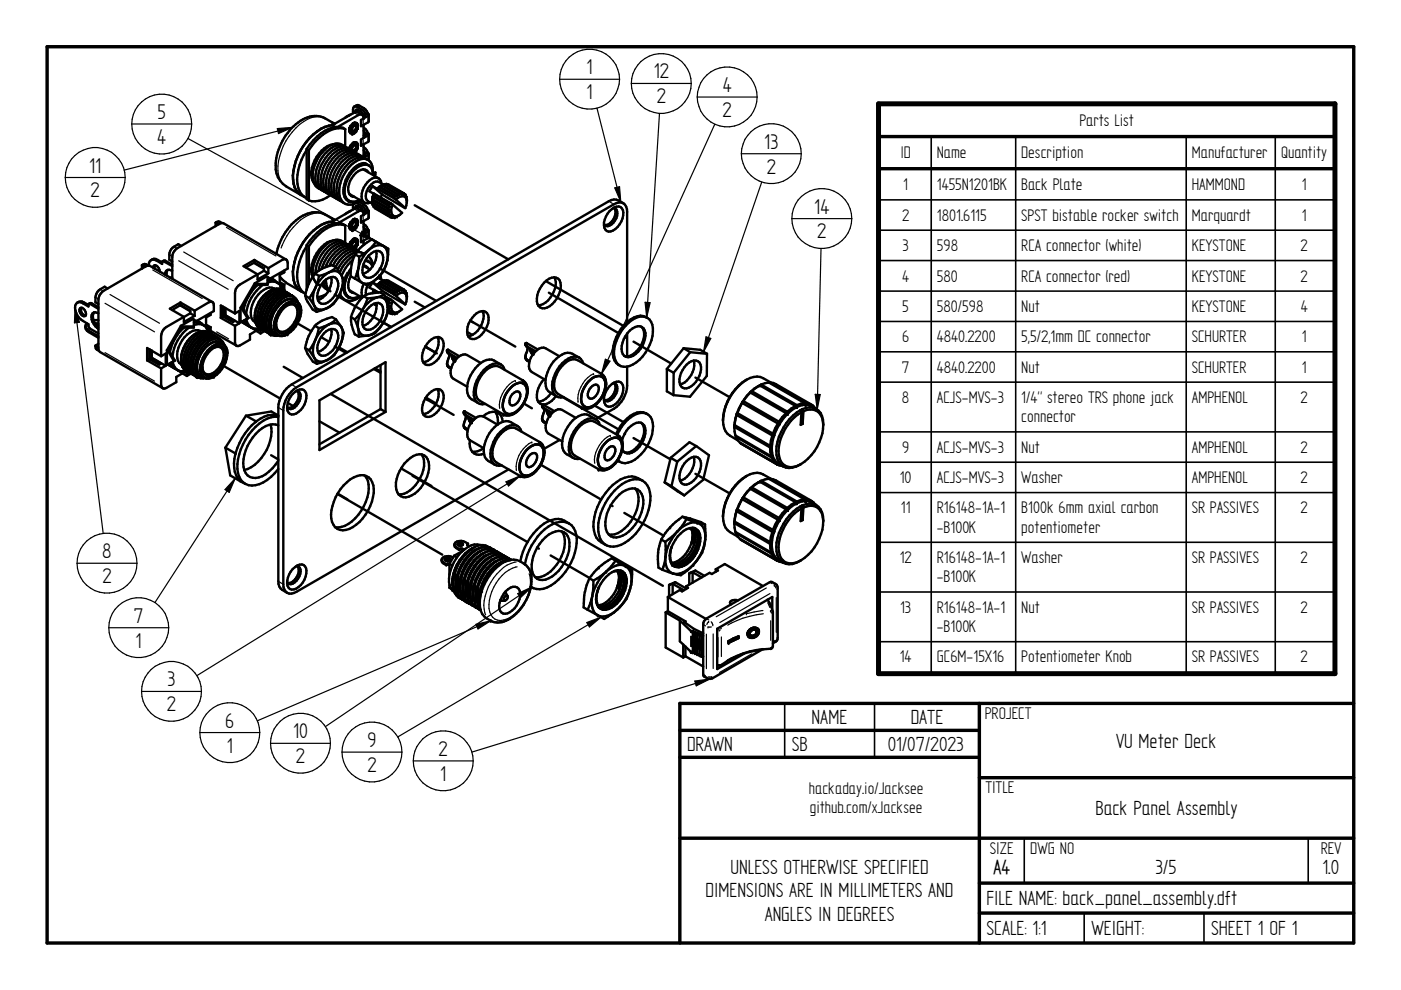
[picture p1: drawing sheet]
<svg xmlns="http://www.w3.org/2000/svg" width="297mm" height="210mm" viewBox="0 0 297 210" stroke-linecap="round" stroke-linejoin="round" font-family="sans-serif">
<defs><g id="words">
<g font-size="5.1">
<text x="124.3" y="15.7">1</text>
<text x="138.6" y="16.6">12</text>
<text x="124.3" y="21">1</text>
<text x="139.2" y="21.9">2</text>
<text x="153.2" y="19.5">4</text>
<text x="33.4" y="25.3">5</text>
<text x="153.2" y="24.8">2</text>
<text x="33.4" y="30.5">4</text>
<text x="162" y="31.5">13</text>
<text x="18.9" y="36.6">11</text>
<text x="19.2" y="41.9">2</text>
<text x="162.6" y="36.8">2</text>
<text x="172.6" y="45.3">14</text>
<text x="173.3" y="50.5">2</text>
<text x="21.7" y="118.4">8</text>
<text x="21.7" y="123.7">2</text>
<text x="28.4" y="132">7</text>
<text x="28.7" y="137.3">1</text>
<text x="35.5" y="145.5">3</text>
<text x="35.4" y="150.8">2</text>
<text x="47.7" y="154.3">6</text>
<text x="48.1" y="159.6">1</text>
<text x="62.1" y="156.5">10</text>
<text x="62.7" y="161.8">2</text>
<text x="77.9" y="158.4">9</text>
<text x="93" y="160.3">2</text>
<text x="77.9" y="163.7">2</text>
<text x="93.3" y="165.6">1</text>
</g>
<g font-size="4.9">
<text x="172.1" y="153.5">NAME</text>
<text x="193.1" y="153.5">DATE</text>
<text x="145.7" y="159.2">DRAWN</text>
<text x="167.9" y="159.2">SB</text>
<text x="188.2" y="159.2">01/07/2023</text>
<text x="236.6" y="158.5">VU Meter Deck</text>
<text x="232.2" y="172.8">Back Panel Assembly</text>
<text x="154.9" y="185.3">UNLESS OTHERWISE SPECIFIED</text>
<text x="245" y="185.3">3/5</text>
<text x="280.4" y="185.3">1.0</text>
<text x="149.6" y="190.3">DIMENSIONS ARE IN MILLIMETERS AND</text>
<text x="209.2" y="191.9">FILE NAME: back_panel_assembly.dft</text>
<text x="162.1" y="195.2">ANGLES IN DEGREES</text>
<text x="209.2" y="198.2">SCALE: 1:1</text>
<text x="231.4" y="198.2">WEIGHT:</text>
<text x="256.8" y="198.3">SHEET 1 OF 1</text>
</g>
<text font-size="4.8" x="210.6" y="185.2">A4</text>
<g font-size="4.1">
<text x="208.8" y="152.5">PROJECT</text>
<text x="208.9" y="168.1">TITLE</text>
<text x="209.8" y="181">SIZE</text>
<text x="218.4" y="181">DWG NO</text>
<text x="280" y="181">REV</text>
</g>
<g font-size="4">
<text x="228.9" y="26.8">Parts List</text>
<text x="190.9" y="33.6">ID</text>
<text x="198.6" y="33.6">Name</text>
<text x="216.5" y="33.6">Description</text>
<text x="252.7" y="33.6">Manufacturer</text>
<text x="271.7" y="33.6">Quantity</text>
<text x="191.5" y="40.3">1</text>
<text x="198.6" y="40.3">1455N1201BK</text>
<text x="216.5" y="40.3">Back Plate</text>
<text x="252.7" y="40.3">HAMMOND</text>
<text x="276" y="40.3">1</text>
<text x="191.3" y="46.8">2</text>
<text x="198.6" y="46.8">1801.6115</text>
<text x="216.5" y="46.8">SPST bistable rocker switch</text>
<text x="252.7" y="46.8">Marquardt</text>
<text x="276" y="46.8">1</text>
<text x="191.3" y="53.3">3</text>
<text x="198.6" y="53.3">598</text>
<text x="216.5" y="53.3">RCA connector (white)</text>
<text x="252.7" y="53.3">KEYSTONE</text>
<text x="275.8" y="53.3">2</text>
<text x="191.3" y="59.7">4</text>
<text x="198.6" y="59.7">580</text>
<text x="216.5" y="59.7">RCA connector (red)</text>
<text x="252.7" y="59.7">KEYSTONE</text>
<text x="275.8" y="59.7">2</text>
<text x="191.3" y="66.1">5</text>
<text x="198.6" y="66.1">580/598</text>
<text x="216.5" y="66.1">Nut</text>
<text x="252.7" y="66.1">KEYSTONE</text>
<text x="275.8" y="66.1">4</text>
<text x="191.3" y="72.6">6</text>
<text x="198.6" y="72.6">4840.2200</text>
<text x="216.5" y="72.6">5,5/2,1mm DC connector</text>
<text x="252.7" y="72.6">SCHURTER</text>
<text x="276" y="72.6">1</text>
<text x="191.2" y="79">7</text>
<text x="198.6" y="79">4840.2200</text>
<text x="216.5" y="79">Nut</text>
<text x="252.7" y="79">SCHURTER</text>
<text x="276" y="79">1</text>
<text x="191.2" y="85.4">8</text>
<text x="198.6" y="85.4">ACJS-MVS-3</text>
<text x="216.5" y="85.4">1/4&quot; stereo TRS phone jack</text>
<text x="216.5" y="89.5">connector</text>
<text x="252.7" y="85.4">AMPHENOL</text>
<text x="275.8" y="85.4">2</text>
<text x="191.3" y="96">9</text>
<text x="198.6" y="96">ACJS-MVS-3</text>
<text x="216.5" y="96">Nut</text>
<text x="252.7" y="96">AMPHENOL</text>
<text x="275.8" y="96">2</text>
<text x="190.8" y="102.4">10</text>
<text x="198.6" y="102.4">ACJS-MVS-3</text>
<text x="216.5" y="102.4">Washer</text>
<text x="252.7" y="102.4">AMPHENOL</text>
<text x="275.8" y="102.4">2</text>
<text x="191" y="108.8">11</text>
<text x="198.6" y="108.8">R16148-1A-1</text>
<text x="198.6" y="112.9">-B100K</text>
<text x="216.5" y="108.8">B100k 6mm axial carbon</text>
<text x="216.5" y="112.9">potentiometer</text>
<text x="252.7" y="108.8">SR PASSIVES</text>
<text x="275.8" y="108.8">2</text>
<text x="190.8" y="119.4">12</text>
<text x="198.6" y="119.4">R16148-1A-1</text>
<text x="216.5" y="119.4">Washer</text>
<text x="252.7" y="119.4">SR PASSIVES</text>
<text x="275.8" y="119.4">2</text>
<text x="198.6" y="123.5">-B100K</text>
<text x="190.8" y="129.9">13</text>
<text x="198.6" y="129.9">R16148-1A-1</text>
<text x="216.5" y="129.9">Nut</text>
<text x="252.7" y="129.9">SR PASSIVES</text>
<text x="275.8" y="129.9">2</text>
<text x="198.6" y="134">-B100K</text>
<text x="190.8" y="140.5">14</text>
<text x="198.6" y="140.5">GC6M-15X16</text>
<text x="216.5" y="140.5">Potentiometer Knob</text>
<text x="252.7" y="140.5">SR PASSIVES</text>
<text x="275.8" y="140.5">2</text>
<text x="171.5" y="168.4">hackaday.io/Jacksee</text>
<text x="171.7" y="172.5">github.com/xJacksee</text>
</g>
</g></defs>
<path d="M10 9.9h277v190h-277zM186.3 29h96.7M186.3 35.8h96.7M144.1 154.9h63.5M207.6 149.1v50.8M287 149.1h-142.9v50.8M144.1 160.6h63.5M144.1 177.7h142.9M207.6 164.9h79.4M207.6 187.2h79.4M207.6 193.6h79.4" fill="none" stroke="#000" stroke-width=".72"/>
<g fill="none" stroke="#000" stroke-width=".34">
<path d="M287 16.3v12.7M197.4 29v113.8M215.3 29v113.8M251.5 29v113.8M270.4 29v113.8M186.3 42.4h96.7M186.3 48.8h96.7M186.3 55.2h96.7M186.3 61.7h96.7M186.3 68.2h96.7M186.3 74.6h96.7M186.3 81h96.7"/>
<path d="M186.3 91.6h96.7M186.3 98h96.7M186.3 104.4h96.7M186.3 115h96.7M186.3 125.5h96.7M186.3 136.1h96.7M166.4 149.1v11.5M185.4 149.1v11.5M217.2 177.8v9.4M277.4 177.8v9.4M229.9 193.6v6.3M255.3 193.6v6.3"/>
</g>
<g fill="none" stroke="#000" stroke-width=".51">
<path d="M65 31.6v10.6l.5 .3M65 31.6l.5 .2M65 31.8a10.6 10.6 0 0 0-1.8 8 3.2 3.2 0 0 0 1.8 2.2M65.5 31.8v10.7M70.4 26.5a9.7 9.7 0 0 0-6.7 5.5 10 10 0 0 0-1.2 7.8l.8 1.1 .5 .5M70.4 26.5l.7 .4M70.4 26l.5 .2M70.6 30.6a6.3 6.3 0 0 0-4.5 5 3.1 3.1 0 0 0 .9 3.4M70.9 26.3l-1.9-1.2a5.4 5.4 0 0 0-6.3 1.2 11.7 11.7 0 0 0-4.1 10.5 4.9 4.9 0 0 0 2.1 2.7l3.1 1.9M72.7 30.9a2.34 2.34 0 0 0-2.9 0 7.6 7.6 0 0 0-3.3 7.7l.5 .9 .9 .5M73.2 27.4v3.8a2.1 2.1 0 0 0-2.8 .1 7.8 7.8 0 0 0-3.5 7.3l.6 1.2 .8 .5M73.2 27.4a4.1 4.1 0 0 0-4.3 .3 11.8 11.8 0 0 0-3.9 3.9"/>
<path d="M73.2 27.4a5.4 5.4 0 0 0-5.5 1.8l-.8 .8-1.4 1.8M73.8 31.5a2.31 2.31 0 0 0-3.1 .3 7.6 7.6 0 0 0-3.1 7.4l.7 1.1M74.1 27.2v.4M74.1 31.3v.5M74.2 31.1v.1M74.2 26.8v.3M74.2 31v.1M74.3 26.8a1.15 1.15 0 0 0 0 1.5M74.3 30.9l-.2 .8M74.3 24.3l-1.2 .7M74.4 31.8a2.64 2.64 0 0 0-3.5 .6 7.3 7.3 0 0 0-2.6 7.5l.6 .8 .5 .3M74.4 31.8a4 4 0 0 0-4 2 6.9 6.9 0 0 0-1.7 6.1l.5 .9 .9 .6"/>
<path d="M74.4 31.8l.5 .3M74.4 31l-.2 .5M74.4 26.8l-.2 .5M75 26.8l.4-.1a.74 .74 0 0 1-.6 1.1 .71 .71 0 0 1 .2-1zM75 30.9l.4-.1a.74 .74 0 0 1-.6 1.1 .71 .71 0 0 1 .2-1zM75.1 22.6l.5-.2a2.33 2.33 0 0 1 2.2 1.2l.2 .4-.5 .3a2.34 2.34 0 0 0-2.1-1.7zM75.1 22.6a1.6 1.6 0 0 0-.2 1.4M75.3 23.8l.2-.5a1.66 1.66 0 0 1 1.6 1.3M75.3 30.4h-.4M75.3 26.2l-.4 .1M75.4 32.4a2.46 2.46 0 0 0-3.1 .4 8 8 0 0 0-3.1 7.1l.4 1 .9 .8M75.4 27.9l-.4 .3"/>
<path d="M75.4 32l-.2 .2M75.5 31.9v.1M75.5 27.7v.1M75.6 26l.3 .7M75.6 30.2l.3 .6M75.6 27.6l-.7 .7-.7-.1M75.6 26.1h-.6l-.8 .7M75.6 31.7l-.5 .6M75.6 30.3l-.6-.1-.8 .7M75.8 23.2v.6M75.8 26.5a.61 .61 0 0 0-.6-.3 .61 .61 0 0 0-.5 .4 1.08 1.08 0 0 0-.1 1.6h.3M75.8 26.5l.1 .4"/>
<path d="M75.8 27.2l-.2 .4M75.8 30.6a.61 .61 0 0 0-.6-.2 .61 .61 0 0 0-.5 .4l-.3 .4-.1 .6M75.8 30.7l.1 .1M75.8 31.3l-.2 .5M75.9 30.8v.3M76.1 32.8a2.69 2.69 0 0 0-3.6 .6 7.7 7.7 0 0 0-2.7 7.2l.8 1.1M76.1 32.8a3.8 3.8 0 0 0-3.7 1.6 7.2 7.2 0 0 0-1.9 6.8l.6 .8 .7 .3M76.1 32.8l.5 .3M76.6 33.1l.5 .3M76.6 33.1a3.5 3.5 0 0 0-3.6 1.6 8 8 0 0 0-2.1 6.2l.6 1.2 .8 .5M76.8 24.3l-.9-.5-.8 .1-4.7 2.6M77 35.9a4.5 4.5 0 0 0-3 5 1.03 1.03 0 0 0 1.1 .8"/>
<path d="M77 35.9l.8 .3 .3 .3M77 35.9l3.3 1.9M77.1 27.1l.4 .3 .5 .8-.5 .3-.4-.8M77.1 31.2l.4 .3 .5 .8-.5 .3-.4-.8M77.1 25.1l-.6 .3v1.4l.6-.3v2.8l-.6 .3v1.3l.6-.3v2.8M77.1 25.1a.69 .69 0 0 0-.3-.8 .69 .69 0 0 0-.8 .1l-4.3 2.5M77.4 24.4l-.4 .2M77.4 28.5l-.3 .2M77.4 32.7l-.3 .2M77.7 33.8l-.1-.1a2.76 2.76 0 0 0-3.4 .7 8.1 8.1 0 0 0-2.8 6.4l.3 1.1 .6 .7M77.8 34.9l.4 .2M77.9 34.9a2.26 2.26 0 0 0-2.6 .7 6.1 6.1 0 0 0-2.2 5.9l.4 .7"/>
<path d="M78 24l.1 .2-.1 .4-1 .5M78 28.2l.1 .2-.1 .3-1 .6M78 32.3l.1 .2-.1 .4-1 .5M78.2 24.3l-.1 1.5-1.6 .8M78.2 28.5l-.1 1.5-1.6 .8M78.2 32.6v1.4M78.2 35.1a3.1 3.1 0 0 0-3.3 1.1 5.9 5.9 0 0 0-1.6 5.6l.2 .4M78.2 35.1a2.31 2.31 0 0 1 .9 2l.4-.2M79 36.3a2.12 2.12 0 0 0-.8-2.3 2.12 2.12 0 0 0-2.4 0 7.8 7.8 0 0 0-3.7 7.9 2.2 2.2 0 0 0 3.3 1.2l1-.6M79 39.5l.9 .5M79 39.5l2 1.7M79 39.5l-.7 1.1 .9 .5"/>
<path d="M79.5 36.9l-.1 .4M79.6 36.6l-.1 .7M79.6 36.6l-.1 .3M79.6 36.6l-.6 .1M80.3 37.8l.5 .6 .1 .5M80.3 37.8a2.32 2.32 0 0 0-2.8 1.4 3.4 3.4 0 0 0-.6 3.4 1.22 1.22 0 0 0 1.6 .3M80.4 39.7l-.4 .3 3.6 2M80.4 39.7l3.2 1.8M80.5 39.5l3.6 2.1M80.5 39.5l-.1 .2M80.9 39.3l-1 .7M80.9 39.3l3.3 1.8"/>
<path d="M80.9 39.3l-.4 .2M81.3 39.1l-.9-.5a1.57 1.57 0 0 0-2 .9 2.45 2.45 0 0 0-.4 3.2l.9 .5M81.6 39.1l.4-.1 3.2 1.9M82.2 39.1l3.4 1.9M30.1 56.2a.88 .88 0 0 1 1.3 .1M30.1 56.2v.8M30.1 56.2l.6 .4M31.4 56.3l-9.8 5.6a2.2 2.2 0 0 0-.7 1.6l.1 10.9 13.5 7.9M31.4 56.3h.3l13.3 7.8M32 55.2a1 1 0 0 1 1.4-.1l1 .5M32.5 56.8l.2-.5a1.15 1.15 0 0 1 1.2 1.3M32.8 56.2v.8"/>
<path d="M34.4 55.6l.1-.2h.2l1.8 1M34.4 55.6v.4l-1.2-.8a1.03 1.03 0 0 0-1.2 0 1.03 1.03 0 0 0-.5 1.1M34.5 55.4l.5-.2 1.5 .9M35.6 57.2l-.3 .8v.4M36 58.8h.5M36.5 57.4a.91 .91 0 0 0-1-.1 .91 .91 0 0 0-.5 1M38.4 52.2l-.6-.4a2.73 2.73 0 0 0-1.9 3.3l.6 .4M45.7 47.2v.8M45.7 47.2a.93 .93 0 0 1 1.4 .1M45.7 47.2l.7 .4M53.8 55.7l2.2 1.3M53.9 55.1v.6"/>
<path d="M53.9 55.1l-2.3 1.3 3 1.8M53.9 55.7l-1.8 1M53.9 55.7l2.1 1.2v.5M53.9 55.1l3 1.8M54.6 58.2l-3.7 2.1a2.25 2.25 0 0 0-1.1 1.8v4.4M56 57.4l-1.4 .8M56 57.4l.9 .6M56.7 58.7l-.2-.1-2.5 1.5M56.7 58.7v1.7h-2.5v-.2M56.7 59.4h1.1l.4 .2M56.7 58.7l1.5 .9M56.7 59.9a2.15 2.15 0 0 1 3.2 1.6"/>
<path d="M56.9 56.9l3.3-2a.67 .67 0 0 1 .8 .8v1.2l-3.7 2.2M56.9 56.9v1.1M56.9 58l-2.3 1.3v-1.1M57.4 59.1l.5 .2 .8 .6M57.4 59l.8 .4M58.2 59.6l1.5 .9M59.3 59.8l1 .6M59.3 58.6l1.4 1.3M60.3 57.3v.4l-1 .6v1.9M60.6 59.9l3.2 1.9M60.7 55l-13.3-7.7h-.4l-9.7 5.6a2.12 2.12 0 0 0-.8 1.6v4.6M63.8 41.4l.9 .5"/>
<path d="M65 52v9.4M65 52l.5 .2M65 52.2a10.4 10.4 0 0 0-1.7 8.3l.8 1.3 .6 .5-.9-.5M65.5 52.2v8M66.8 58l.8 .5M66.8 58a9.6 9.6 0 0 0-2.1 4.7M67.6 58.5l-.7 2.5M68.3 40.3l.5 .3M68.6 59.9a2.32 2.32 0 0 0 1.5 1.9M69.1 59.3v.2a3.2 3.2 0 0 0 .6 2M69.8 57.7l1.5-1-.9-.5a7.3 7.3 0 0 0-3.6 1.8M69.8 57.7a1.86 1.86 0 0 1 2.6 .6"/>
<path d="M69.8 57.7l-2.2 .8M69.8 57.7a6.7 6.7 0 0 0-2.9 3.3M70.1 41.4a5 5 0 0 1-4.6 1.1M70.2 58.8a1.41 1.41 0 0 1 1.5 1.9 4.4 4.4 0 0 1-3.1 3.7 1.57 1.57 0 0 1-1.3-2.3l.9-1.9M70.2 58.8a3.3 3.3 0 0 0-2 1.4M70.2 58.8a4.3 4.3 0 0 1-2.8 4.8M70.4 47a9.1 9.1 0 0 0-6.1 4.4 11.4 11.4 0 0 0-2 8 3.5 3.5 0 0 0 1.5 2.4M70.4 47l.7 .3M70.4 46.4l.5 .3M70.6 41.7l.9 .3M70.6 51a5.6 5.6 0 0 0-3.9 3.4 5 5 0 0 0-.4 4.4M70.8 46.6l-1.8-1.1a5.2 5.2 0 0 0-5.8 .9 12.5 12.5 0 0 0-4.6 7.4"/>
<path d="M71.3 56.7l1.1 1.6M72.3 42.6l.5 .3M72.4 58.3a2.26 2.26 0 0 1 .2 2.7l-.5 1.1M72.4 58.3a4.5 4.5 0 0 1-.3 3.8M72.7 51.3a2.34 2.34 0 0 0-2.9 .1 7.8 7.8 0 0 0-3.3 7.6l.5 .9 .9 .6M73.2 47.8a5.4 5.4 0 0 0-5.5 1.8l-1.5 1.7-.7 .9M73.2 47.8a4.1 4.1 0 0 0-4.3 .3 11.8 11.8 0 0 0-3.9 3.9M73.2 47.8v3.8M73.2 51.6a2.1 2.1 0 0 0-2.8 .1 8.1 8.1 0 0 0-3.6 6.5M73.5 42.2l.4 .3M73.8 51.9l-.1-.1a2.45 2.45 0 0 0-3 .4 8.2 8.2 0 0 0-3.2 5.2M74 41.1l3.3 1.9"/>
<path d="M74.1 47.7v.3M74.1 52l.3 .2M74.1 52a3.3 3.3 0 0 0-3.6 1.2 8.9 8.9 0 0 0-2.3 3.8M74.1 51.7v.5M74.1 47.7v.5l.2 .5M74.1 47.6v.1M74.2 47.3v.1M74.2 51.5v.1M74.2 47.3l.1-.1-.2 .5M74.2 51.4h.1l-.2 .7M74.3 44.7l-1.2 .7M74.4 57.3a5.6 5.6 0 0 0-1.1 4.9"/>
<path d="M74.4 58.6l.8 .5M74.4 57.3l-.1 1.3M74.4 58.5a3.7 3.7 0 0 0-.4 3M74.4 52.2l.5 .3M74.4 52.2a4.4 4.4 0 0 0-4.3 2.4l-1.1 2M74.4 51.4l-.2 .5M74.4 47.2l-.2 .5M74.4 56.9a5.6 5.6 0 0 0-1.2 5.3M74.8 47.4l.4-.4 .2 .1a.74 .74 0 0 1-.6 1.1l-.2-.2zM74.8 55.1l-1.5 1.7-.8 1.5M75 51.3l.4-.1a.74 .74 0 0 1-.6 1.1 .71 .71 0 0 1 .2-1zM75.1 43a1.6 1.6 0 0 0-.2 1.4"/>
<path d="M75.1 48.5l-.1 .1M75.2 59.1l1.6 .9M75.3 48.4l-.1 .1M75.3 53.9l.9 .5M75.3 53.9l-.5 1.1-.4 2.3M75.3 44.2l.2-.5a1.66 1.66 0 0 1 1.6 1.3M75.3 50.8h-.4M75.3 46.7h-.4M75.4 52.9a2.1 2.1 0 0 0-2.7 .1 7.5 7.5 0 0 0-2.9 3.4M75.4 52.4l-.2 .2M75.5 54a7.4 7.4 0 0 0-3.5 3.8M75.6 46.5h.1"/>
<path d="M75.6 50.6v.1M75.6 46.5l.3 .6M75.6 48l-.7 .7-.7-.1M75.6 52.1l-.1 .2M75.6 46.5h-.6l-.8 .7M75.6 50.7l.3 .6M75.6 52.1l-.5 .6M75.6 50.7l-.6-.1-.8 .8M75.7 46.8a1.12 1.12 0 0 0-1.4 1.2l.1 .5 .5 .1M75.8 46.8v.1M75.8 43.6v.6M75.8 47.6l-.3 .5"/>
<path d="M75.8 46.9l.1 .4M75.8 51.7l-.2 .4M75.9 51.5l-.2-.6a1.26 1.26 0 0 0-1.4 1.4M75.9 53.2a4.3 4.3 0 0 0-3.8 2l-.9 1.4M75.9 47.4l-.1 .1M75.9 51.5l-.1 .1M76 56.9l-.8 2.2M76 56.9a2.9 2.9 0 0 0 .8 3.1M76 42.7l.2 .1a2.45 2.45 0 0 1 1.8 1.7l-.5 .3a1.28 1.28 0 0 0-.8-1.2l-1.1-.6M76.1 53.2a2.44 2.44 0 0 0-3.2 .4 7.4 7.4 0 0 0-2.3 2.7M76.2 54.4l-.2 2.5M76.2 42.4a2.14 2.14 0 0 1-2.3 .1"/>
<path d="M76.8 44.7l-.9-.5-.8 .1-4.7 2.7M77 56.3a1.14 1.14 0 0 1 1.1 .6M77 56.3l1.4 .8M77.1 45.5l-.6 .3v1.4l.6-.3v2.8l-.6 .3v1.4l.6-.4v.9M77.1 47.5a1.64 1.64 0 0 1 .9 1.1l-.5 .3-.4-.8M77.1 51.6l.2 .2M77.1 45.5a.67 .67 0 0 0-.3-.7 .67 .67 0 0 0-.8 0l-4.3 2.5M77.1 53.8a2.15 2.15 0 0 0-2.8 .2 7.9 7.9 0 0 0-2.7 3.1M77.4 55.3l.5 .1M77.4 44.8l-.4 .2M77.4 48.9l-.3 .2M77.5 55.2a1.96 1.96 0 0 1 1.4 1.3"/>
<path d="M77.8 55.3l.4 .2M78 44.5l.1 .2-.1 .3-1 .6M78 48.6l.1 .2-.1 .3-1 .6M78.1 54.4l.2 .1a2.67 2.67 0 0 1 .7 1.9M78.2 53l-2 1.4M78.2 53a8 8 0 0 0-2.2 3.9M78.2 44.7l-.1 1.5-1.6 .8M78.2 48.9l-.1 1.5-1.6 .8M78.2 54.2v.2M78.9 50.8a9.4 9.4 0 0 0-3.6 3.1M78.9 50.8l1 .6M78.9 50.8l.8 .5"/>
<path d="M78.9 42.4l3.6 2M78.9 42.4v.5M78.9 42.8l3.2 1.9M78.9 42.9l3.6 2.1M78.9 42.9l.1 .5 3.2 1.9M78.9 42.2l3.3 1.9M78.9 42.2v.2M79 41.7l3.6 2.1M79 41.7l-.1 .5M79 59.9l.9 .5M79 59.9l2 1.7M79 59.9l-.7 1.1 .9 .5"/>
<path d="M79.1 43.5l.1 .4 3.2 1.9M79.2 41.5l.1-.4 3.5 2.1M79.2 41.5l3.2 1.9M79.2 41.5l-.2 .2M79.2 41.1l-.3 1.3M79.2 41.1l3.6 2M79.5 44l3.3 2.1M79.7 51.3l-1.5 1.7M79.7 51.3l2.6 1.4M79.8 53.2a4.5 4.5 0 0 1-2.8 4.9M79.8 53.2a1.42 1.42 0 0 1 1.4 2 4.4 4.4 0 0 1-3.1 3.7 1.58 1.58 0 0 1-1.2-2.3l.5-1.3M79.8 53.2a4 4 0 0 0-2.4 2.1"/>
<path d="M79.9 59.1l-2.1 1.4-1-.5M79.9 59.1a2.87 2.87 0 0 1-3.1 .9M79.9 40l3.7 2M80.1 58.9l1.2 .6M80.4 58.3l.3 .4 .2 .6M80.5 59.9l3.6 2.1M80.5 59.9l-.1 .2M80.5 56.9l12 6.9M80.9 59.7l-1 .7M80.9 59.7l3.3 1.9M80.9 59.7l-.4 .2M81 41.2l4.9 2.9"/>
<path d="M81 41.2l-.3 .6M81.3 52.2l1 .5M81.3 52.2a2.62 2.62 0 0 1 .8 3M81.3 52.2a2.74 2.74 0 0 0-3.1 .8M81.6 59.5l.4-.1 3.2 1.9M82.1 55.2a6.4 6.4 0 0 1-2.2 3.9M82.1 55.2a7.1 7.1 0 0 1-2.2 3.9M82.1 44.7l.4 .3M82.2 44.1l.3 .3M82.2 45.3l.4 .2-.2 .3M82.2 59.5l3.4 1.9M82.3 52.7l-.2 2.5"/>
<path d="M82.4 43.4l.2 .4M82.4 45.8h.5l-.1 .3M82.5 44.4l-.4 .3M82.5 45l-.3 .3M82.6 43.8l-.4 .3M82.8 46.1l.5-.1-.1 .2M82.8 43.2l-.4 .2M82.8 43.1l.5 .3M82.8 43.1v.1M83 46l.2 .2M83.3 43.4l2 1.7a1.53 1.53 0 0 1-2 .6 1.95 1.95 0 0 1 0-2.3zM83.6 42h.1"/>
<path d="M83.6 42l.3 .3M83.6 41.5v.5M83.6 41.5l.5 .1M83.7 46.1l-.5 .1M83.9 42.3l2 1.8M83.9 42.3a1.33 1.33 0 0 1 2.2-.2 2.95 2.95 0 0 1-.2 2M84.2 41.1l-.1 .5M84.2 41.1l.4 .2M84.6 45.7l-1 .4M84.7 40.9l-3.3-1.9-.4 .2 3.6 2.1M84.7 40.9l-.1 .4M85.2 40.9l-.1 .3-.4-.3"/>
<path d="M85.2 40.9l.3 .3 .1-.2M85.6 41l.2 .4 .2-.1M85.7 41.1l.3 .2M86 41.3l.2 .4M86.1 41.7h.1M86.2 41.7l.1 .6M86.3 42.3v.5M87.9 43.5l19.9 11.5M115.4 59.9a2.34 2.34 0 0 1 3-.8 3.1 3.1 0 0 1 0 3.5 4.1 4.1 0 0 1-3.4 2.8 1.67 1.67 0 0 1-1.2-2.1 5.3 5.3 0 0 1 1.6-3.4zM115.7 59.6l16.5 9.5M117.6 58.8a4.7 4.7 0 0 1-1.9 5.3l-.6 .4-1 .3M129.2 44.7a2.19 2.19 0 0 1 2.4-.8 2.41 2.41 0 0 1 .1 3 3.4 3.4 0 0 1-2.7 2.2 1.75 1.75 0 0 1-.8-2.6z"/>
<path d="M130 44.2h.2M130.2 44.2a1.42 1.42 0 0 1 .5 2.1 2.33 2.33 0 0 1-2.2 1.6l-.4-.4M130.3 44.2a2.62 2.62 0 0 1-2.1 3.5M132.2 43.1a2.47 2.47 0 0 0-3.1-.4l-67.3 38.8a6.2 6.2 0 0 0-2.8 4.9v36.8a2.35 2.35 0 0 0 1.9 2.5M132.2 43.1a1.99 1.99 0 0 0-2 .2l-67.3 38.8a6.2 6.2 0 0 0-2.8 4.9v36.9a2.08 2.08 0 0 0 .8 1.8M132.2 43.1a2.08 2.08 0 0 1 .8 1.8v23.4M16.7 64l.7-.1 1.4 .7M16.7 64.1h.4l1.7 .9v-.4M16.7 64.1a1.45 1.45 0 0 0-.6 2.2 4.3 4.3 0 0 0 2.7 2.4v.6l.3 .4 1.8 1M17 65.4a1.09 1.09 0 0 1 1.2 1.4l-.2 .2a1.14 1.14 0 0 1-1-1.6zM17.2 65.2a1.29 1.29 0 0 0 1 1.7M18.1 69.2a1.15 1.15 0 0 0 .7 1.2l2.1 1.2"/>
<path d="M18.1 69.2l.1 .3 .6 .6 2.1 1.2M18.4 68.5l-.3 .7M18.8 64.5l.3-.1 1.8 1.1M18.8 64.5v.1M18.8 64.4l.6-.1 1.5 .9M19.8 67.9h1.1M19.9 66.3a2.5 2.5 0 0 0 1 3.1M20.1 68.6l.8 .1M20.2 73.3l.1 .6 .7 .5M20.2 73.3l.7 .3M20.4 68.9l.5 .1M20.9 72.9l-.7 .4"/>
<path d="M20.9 66.4l-.7-.2a.83 .83 0 0 0-.8 1 3.4 3.4 0 0 0 1.5 2.6M22.8 61.2l-.6-.4a2.8 2.8 0 0 0-2 3.3l.7 .4M31.2 76.4l3 1.7M31.7 76.2l-.5 .2M31.7 74v2.2M31.7 76l2.1 1.3M31.7 74.1v2M32.1 74.3v1.6l2.1 1.1-.5 .3-2-1.1M32.2 74.3v1.6l2.9 1.7M34.2 75.5l-3-1.7v2.6M34.2 78.1v3.5a.69 .69 0 0 0 .3 .7 .69 .69 0 0 0 .8 0l2.1-1.3v-1.1l1.5-.9M34.2 75.5l.9-.5v2.6"/>
<path d="M35.1 77.6l-.9 .5M35.4 77.2l3.2 1.8M35.4 74.3v2.9M35.4 74.3l.2 .1M35.6 74.4l.2-.1 1.3 2.2M35.6 74.4l1.3 2.1M36.1 77l.6 .9 .4 .2M36.6 76.7a2.15 2.15 0 0 0 3 1.9M36.9 76.5l-1.3 .8-.2-.1M37.1 76.5l-1.3 .7M37.1 76.5h-.2M38.2 64.7l2.1 1.3"/>
<path d="M38.3 64.1v.6M38.3 64.1l-2.3 1.3 3 1.8M38.3 64.7l-1.8 1M38.3 64.7l2 1.2v.5M38.3 64.1l3 1.8M38.4 69.1l-3 5.2M38.4 78.9l.2 .1M38.4 69.1l.2 .1M38.4 76.4l.2 1.1 .4 .7M38.4 76.4a1.56 1.56 0 0 1 .6 1.4l.4 .6 .4 .4M38.4 75.9v.5M38.6 69.2l-3 5.2"/>
<path d="M38.6 69.2h2.5M38.6 79h1.7M38.7 79.2l.9 .5M39 67.2l-3.7 2.1a2.41 2.41 0 0 0-1.1 1.9v4.3M39 78.2l.8 .5M39 69.5a9 9 0 0 0-3 5.1M39.6 79v.7M39.8 78.7h-1.2v.3M39.8 78.8l.1 .1M39.9 78.9l.2 .1M40.1 69.5a8.5 8.5 0 0 0-3.5 6.1M40.3 66.4l-1.3 .8"/>
<path d="M40.3 66.4l1 .6M40.6 79.2l-1 .5M40.8 79.4h.1M40.9 79.4l.2 .1M41.1 79.5a3.1 3.1 0 0 1-.7-3.2 6.5 6.5 0 0 1 3.8-5l.9-.1 .7 .2a2.71 2.71 0 0 0-2.9 .7 6.6 6.6 0 0 0-2.3 6.8l.8 .8M41.1 67.8l-.2-.2-2.5 1.5M41.1 67.8v1.7h-2.5v-.3M41.1 67.8l3 1.7M41.1 68.4h.6l.9 .2M41.1 79.5l.2 .1M41.1 79.5l.4 .3M41.1 68.9a2.15 2.15 0 0 1 3.1 1.6"/>
<path d="M41.3 65.9l3-1.8a.67 .67 0 0 1 .7 0 .67 .67 0 0 1 .3 .6v1.3l-3.6 2.1M41.3 67l-2.3 1.3v-1.1M41.3 65.9v1.1M41.7 70.6a6.5 6.5 0 0 0-3.3 5.4M41.8 68.2l.9 .3 .3 .4M41.8 68l.7 .4M42.6 70.2a2.49 2.49 0 0 0-2.9 .7 5.7 5.7 0 0 0-2 5.6l.8 .8M43.7 68.8l1 .6M44.1 69.5l-.2 .1 .6 1.2M44.1 69.5l.8 1.4M44.4 70.6a2.45 2.45 0 0 0-3 .7 6.4 6.4 0 0 0-2.2 6.7l.7 .9M44.4 70.6l.4 .3"/>
<path d="M44.4 70.6a2.57 2.57 0 0 0-3.2 .3 6.7 6.7 0 0 0-2.6 6.9l.4 .4M44.4 74.5a2.23 2.23 0 0 1 2.9-.8 3.8 3.8 0 0 1-.7 4.7 2.56 2.56 0 0 1-3 1.2 2.59 2.59 0 0 1-.4-3.2l.3-.7zM44.6 70.7a3.8 3.8 0 0 0-3.9 2.3 5.5 5.5 0 0 0-.9 5.6l.4 .4M44.7 70.1l5.4 3.2M44.7 66.4v.4l-1 .5v2M44.7 69.4v1M44.7 69.4l-.5 .2M44.9 70.9a2.44 2.44 0 0 0-3 .6 6.6 6.6 0 0 0-2.5 6.4l.1 .2a1.75 1.75 0 0 0 1.1 1.1M44.9 70.9l.1 .1M45 71a4 4 0 0 0-3.7 2.2 5.6 5.6 0 0 0-1 5.6l.6 .6M45 71l.6 .3M45 71l.2 .2"/>
<path d="M45.3 73.8a1.29 1.29 0 0 1 1.4-.2 1.29 1.29 0 0 1 .7 1.2 4.7 4.7 0 0 1-3 4.6 1.27 1.27 0 0 1-1.5-1.5M45.3 79.9l-.6 .2M45.4 71.1a3.2 3.2 0 0 0-3.8 1.5 6.2 6.2 0 0 0-1.5 5.9l.5 .7M46.4 71.7a2.85 2.85 0 0 0-3.4 1 6.6 6.6 0 0 0-2 6.3l.7 .9M46.7 72a2.36 2.36 0 0 0-3.3 .4 6.8 6.8 0 0 0-2.3 6.6 1.89 1.89 0 0 0 2.2 1.2M46.8 67.4l3 1.7M47 77.3l12.4 7.2M47.2 72.9a2.11 2.11 0 0 0-3 .2 6.4 6.4 0 0 0-2.4 5.4 1.65 1.65 0 0 0 1.3 1.5M47.3 67.1l-.5 .3M47.3 65v2.1M47.3 67l2.1 1.2M47.4 65.1v2"/>
<path d="M47.4 73a2.39 2.39 0 0 0-3.5 .4 5.6 5.6 0 0 0-1.9 5.6l.2 .4 1.1 .7M47.5 73.1a1.72 1.72 0 0 0-2.4-1.1 6.6 6.6 0 0 0-3.7 6.7 1.74 1.74 0 0 0 1.9 1.4M47.7 65.3v1.5l2.1 1.2-.4 .3-2.1-1.2M47.8 65.3v1.5l3 1.7M48.2 75a1.82 1.82 0 0 0-.9-2 1.82 1.82 0 0 0-2.2 .4 5.8 5.8 0 0 0-2.5 5.9l.7 .8M49.8 66.5l-3-1.7v2.6M49.8 69.1v3.5a.65 .65 0 0 0 .3 .7 .65 .65 0 0 0 .8-.1l2.1-1.2v-1.1l1.6-.9M49.8 66.5l1-.6v2.6M50.8 68.5l-1 .6M51 68.2l3.2 1.8M51 65.2v3M51 68.2h.2"/>
<path d="M51 65.2l.2 .2M51.2 68.2l1.5 .9M51.2 65.4l.2-.2 1.3 2.2-1.5 .8M51.2 65.4l1.3 2.1-1.3 .7M51.8 67.9l.5 .9 .4 .3M52.2 67.7a2.6 2.6 0 0 0 1.1 1.8M52.7 62.8l-.5 .9-.6 1.9M52.7 62.8l-1.5 2.6M52.7 69.1l.6 .4M53.3 69.5l.9 .5M53.3 69.5l.6 .2 1.3-.1M54 60.1l-3 5.1"/>
<path d="M54 60.1l.2 .1M54 67.4l.4 .2a2.62 2.62 0 0 0 1.1 2.2M54 67.4l.2 1.1 .4 .7M54.2 60.2l-1.5 2.6M54.2 60.2h2.5M54.2 70h1.7M54.3 70.1l.9 .6M54.6 69.2l.9 .5h-1.3v.3M54.6 69.2l.4 .3M54.6 60.4l-.7 .7-1.2 1.7M55.2 70v.7M55.2 69.6l.3 .2"/>
<path d="M55.5 69.8l.2 .1M55.7 60.4a8.7 8.7 0 0 0-3.5 6.1M56.2 70.1l-1 .6M56.4 70.4h.1M56.5 70.4l.4 .2M57.3 61.6a6.4 6.4 0 0 0-3.3 5.8M57.4 70.9l.1 .1M58.2 61.2a2.06 2.06 0 0 0-2.3 .3 5.9 5.9 0 0 0-2.6 6l.8 .8M59.7 60.5l-.2 .1 .7 1.1M59.7 60.5l.8 1.3M60 61.6a4.6 4.6 0 0 0-4.1 3 5.4 5.4 0 0 0-.4 5l.8 .6M60 61.6a2.45 2.45 0 0 0-2.9 .7 6.6 6.6 0 0 0-2.3 6.7l.3 .5"/>
<path d="M60 61.6l.4 .3M60 61.6a2.74 2.74 0 0 0-3.7 .8 6.9 6.9 0 0 0-2.2 5.8l.5 1M60 65.5a2.25 2.25 0 0 1 2.9-.9 3 3 0 0 1 .1 3.5 3.9 3.9 0 0 1-3.3 2.6 1.56 1.56 0 0 1-1.2-2 5.3 5.3 0 0 1 1.5-3.2zM60.1 65a2.41 2.41 0 0 1 3.1-.8 3.6 3.6 0 0 1-.1 4.3 5.1 5.1 0 0 1-3.1 2.7 1.68 1.68 0 0 1-1.8-2.1 6.3 6.3 0 0 1 1.9-4.1zM60.2 77.8l4 2.3M60.2 61.7l.3 .1M60.3 60.4v1M60.3 60.4l-.5 .2M60.4 61.9a4.9 4.9 0 0 0-4.2 3.4 4.7 4.7 0 0 0-.1 4.8M60.4 61.9l1.1 .5a3 3 0 0 0-3.5 1.3 7.5 7.5 0 0 0-2 4 2.64 2.64 0 0 0 1 3M60.5 61.8a2.44 2.44 0 0 0-3 .7 6.9 6.9 0 0 0-2.5 6.3l.3 .7 .7 .6M60.5 61.8l.4 .3"/>
<path d="M60.9 64.8a1.29 1.29 0 0 1 1.4-.2 1.29 1.29 0 0 1 .7 1.1 4.7 4.7 0 0 1-2.9 4.7 1.27 1.27 0 0 1-1.6-1.5M61 70.9a2.17 2.17 0 0 1-2.1 .2M61 62.1a2.28 2.28 0 0 0-2.8 .5 7.1 7.1 0 0 0-2.7 6.3l.5 1.1 .5 .4M61.3 62.3a3.3 3.3 0 0 0-3.6 1.6 6.1 6.1 0 0 0-1.5 5.9l.9 .9M62 62.7a2.85 2.85 0 0 0-3.4 1 6.6 6.6 0 0 0-2 6.3l.8 .9M62.4 63a2.31 2.31 0 0 0-3.3 .4 6.5 6.5 0 0 0-2.4 6.6 1.81 1.81 0 0 0 2.2 1.2M62.4 63a2.91 2.91 0 0 0-3.5 1.2 5.6 5.6 0 0 0-1.6 6.1l.7 .6 .9 .2M62.4 63l.5 .5 .3 .6M62.7 68.3l3.3 1.9M62.8 63.9a2.11 2.11 0 0 0-3 .2 6.4 6.4 0 0 0-2.4 5.4 1.55 1.55 0 0 0 1.3 1.5M63 64a2.39 2.39 0 0 0-3.4 .3 5.8 5.8 0 0 0-2 5.6l.3 .5 1 .7M63.8 65.8a1.72 1.72 0 0 0-.7-1.7 1.72 1.72 0 0 0-1.8-.1 6 6 0 0 0-3.2 5.7l.1 .6 .7 .8"/>
<path d="M64.7 73.8l.5 1.3 1.1 1.6 .9 .4M64.7 73.8l.8 .5M64.7 62.7l.5 1.3 1.1 1.6 .8 .5M64.7 62.7l.9 .5M65.5 74.3l1.1 1.6M65.6 63.2l1 1.6M66.6 75.9l.6 1.2M66.6 75.9a1.86 1.86 0 0 0 2.7 .5M66.6 64.8l.5 1.3M66.6 64.8a1.75 1.75 0 0 0 2.7 .6M66.8 69.1l.8 .5-.8 2.5M66.8 69.1a10.4 10.4 0 0 0-2.1 4.7"/>
<path d="M66.8 72.1l-1.3 2.2M66.8 72.1a5 5 0 0 0-.2 3.8M66.9 61l-1.3 2.2M66.9 61a4.8 4.8 0 0 0-.3 3.8M68.1 71.5l1.7 1M68.2 60.2l.4 .6 .8 .6M68.7 70.7a1.82 1.82 0 0 1 2.7-.6 3.5 3.5 0 0 1-.8 4.2 2.87 2.87 0 0 1-2.5 1.1 2.13 2.13 0 0 1-.5-2.9zM69.1 62.4l-1.8 .6M69.3 65.4l-2.2 .7M69.3 76.4l-2.1 .7M69.7 68.8a1.93 1.93 0 0 1 2.6 .5M69.7 68.8l-2.1 .8"/>
<path d="M69.7 68.8a6.6 6.6 0 0 0-2.9 3.3M70.2 69.8a4.3 4.3 0 0 1-2.8 4.8M71 73.4l2.4 1.4M71 62.4l11.9 6.9M71.2 67.7l-1.5 1.1M71.2 67.7l1.1 1.6M71.2 67.7l-.8-.5a7.4 7.4 0 0 0-3.6 1.9M71.9 73.7l1.8 1M72.1 62.2a2.29 2.29 0 0 0 3.6 1.1l.7-.4M72.1 73.1l-.6 1.2a4.7 4.7 0 0 1-2.2 2.1M72.1 73.1a6.6 6.6 0 0 1-2.8 3.3M72.1 62.1a5.2 5.2 0 0 1-2.8 3.3"/>
<path d="M72.1 62.1a6.8 6.8 0 0 1-2.8 3.3M72.3 69.3l.6 1.3-.8 2.5M72.3 69.3a4.2 4.2 0 0 1-.2 3.8M73.2 62.2l.7 .7M73.3 62.2l.6 .7M74 61.5l.3 .3 .8 .3M74 61.5l2.8 1.6M74.4 67.2l.8 .5M74.4 67.2a7.8 7.8 0 0 0 .8 3.7M75.2 67.7l.7 2M75.2 70.9l.9 .5M75.9 69.7l.2 1.7"/>
<path d="M75.9 69.7a1.68 1.68 0 0 0 2.2 1.4M76.2 62.8a2.26 2.26 0 0 1-2.3 .1M76.9 65.7l-1.7 2M76.9 65.7a6.1 6.1 0 0 0-1 4M77.1 62.8a6.6 6.6 0 0 1 3.5-.8l.8 .5-1.4 .5M77.1 62.8a9.8 9.8 0 0 0-2.7 4.4M77.1 62.8l.8 .5M77.1 60.2a3.4 3.4 0 0 0-.2 2.8M77.9 63.3l-1 2.4M78 60.4a2.71 2.71 0 0 0-.4 2.1M78.1 71.1l-2 .3M78.2 65.2a1.82 1.82 0 0 1 2.7-.6 4.1 4.1 0 0 1-2.8 5.3 1.54 1.54 0 0 1-1.2-2.3 4.8 4.8 0 0 1 1.3-2.4z"/>
<path d="M79.2 61.9l.2 .2M79.2 61.9l-.2 .2M79.2 61.5l-.2 .6M79.2 61.5h.1M79.2 78.2l1.5 .8M79.3 61.5l.8 .5M79.3 61.5l1 .5M79.3 61.5l-.1 .4M79.3 64.4l.5 .2M79.5 64.4l.3 .4M79.5 78.1l1.2 .6M79.8 64.3a4.5 4.5 0 0 1-2.8 4.8"/>
<path d="M79.9 60.4l3.7 2M80 63a1.72 1.72 0 0 1 2.1 1.5M80 63a5.3 5.3 0 0 0-3.1 2.7M80 63l-2.1 .3M80.4 60.1l-.4 .3 3.6 2M80.4 60.1l3.2 1.9M80.7 77.4v9.3M81 61.6l4.9 2.9M81 61.6l-.2 .5M81.2 68.5l-.7 1.1a3.2 3.2 0 0 1-2.4 1.5M81.2 68.5a5.9 5.9 0 0 1-3.1 2.6M81.4 62.4l.7 2.1"/>
<path d="M81.6 62.8l1.2 .7M81.6 62.9l1.2 .7M81.8 63.5l.6 .3M82 63.8l.6 .4M82.1 64.5a3.2 3.2 0 0 1-.3 2.9l-.6 1.1M82.1 64.5a5.6 5.6 0 0 1-.9 4M82.2 64.6l.3 .3M82.3 65.2l.2 .2M82.3 65.3l.2 .1M82.3 66.2l.5 .3M82.3 66.1l.1 .1M82.4 63.8l.2 .4"/>
<path d="M82.4 66.2h.5l-.1 .3M82.5 64.9l-.4 .3M82.5 65.4l-.3 .3 .4 .2-.2 .3M82.6 64.2l-.4 .3 .3 .4M82.8 66.5l.5-.1-.1 .2M82.8 63.5v.1M82.8 63.6l-.4 .2M82.8 63.5l.5 .3M83 66.5l.2 .1M83.3 63.8l2 1.8a1.59 1.59 0 0 1-2 .5 1.9 1.9 0 0 1 0-2.3zM83.6 62.4h.1M83.6 62.4l.3 .3"/>
<path d="M83.6 62v.4M83.6 62h.5M83.7 66.5l-.5 .1M83.9 62.7a1.59 1.59 0 0 1 2-.5 1.9 1.9 0 0 1 0 2.3M83.9 62.7l2 1.8M84.2 61.6l-.1 .4M84.2 61.6l.4 .1M84.2 66.3l-.6 .2M84.6 66.1l-.4 .2M84.7 61.3l-3.3-1.9-.4 .2 3.6 2.1M84.7 61.3l-.1 .4M85.2 61.3l-.1 .3-.4-.3"/>
<path d="M85.2 61.3l.3 .3 .1-.2M85.6 61.4l.2 .4 .2-.1M85.7 61.6l.3 .1M86 61.7l.2 .4M86.1 62.1h.1M86.2 62.1v.6M86.3 62.7v.5M87.9 64l2.2 1.2M90.2 73.5l2.4 1.4M90.2 73.5l.5 .3M91 72.3a1.88 1.88 0 0 1 2.7-.4 4.2 4.2 0 0 1-1.7 5 1.49 1.49 0 0 1-1.9 .3 1.49 1.49 0 0 1-.6-1.8 5.2 5.2 0 0 1 1.5-3.1zM92.8 71.5a4.6 4.6 0 0 1-2.6 5.2l-.5 .1"/>
<path d="M94.8 77l.2 .6 .7 .4M94.8 74.3v.4l.5 .4M94.8 74.4l.2 .4 1.9 1.1M94.8 77v.3M94.8 77.2l.2 .6 .6 .3M94.9 74.2h.1M95 74.2l2.4 1.3M95.3 75.1l-.5 1.9M95.3 75.1l1.5 .9M95.8 75.5l.1 .5 .3 .4M95.8 75.4v.1M96 75.5a.83 .83 0 0 0 .5 .9"/>
<path d="M96.2 76.4l.2 .1M99 70.4l1.2 .6M99.7 68l.5 .3M99.7 68l9.6 5.5M100.6 66.8a1.83 1.83 0 0 1 2.6-.4 4 4 0 0 1-1.1 4.6 1.79 1.79 0 0 1-2.7 .5 4.1 4.1 0 0 1 1.2-4.7zM101.9 77l-2.9-1.7a2.4 2.4 0 0 0-2.7 1.4 3.2 3.2 0 0 0-.5 3.3l3.3 2M101.9 77a3 3 0 0 1 4.3 .3M101.9 77a7.1 7.1 0 0 0-2.8 6.3 3.1 3.1 0 0 0 2.3 2.2M102.3 66a4.1 4.1 0 0 1-1 4.1 3.5 3.5 0 0 1-2 1.2M106.2 77.3a3.2 3.2 0 0 0-3.6 1.1 6.6 6.6 0 0 0-2 6.1 1.74 1.74 0 0 0 2.3 1.1M106.2 77.3l.3 .3 .5 .8M111.4 72.8a.76 .76 0 0 0 .5 .9"/>
<path d="M111.4 73l.4 .4 1.7 1.1M111.4 75.8l.4 .5 .5 .3M111.5 72.7l2.5 1.4M111.9 73.7l-.1 .8a1.55 1.55 0 0 0 .1 2l.3 .3M111.9 73.7l1.5 .9M112.4 74.1v.1a.83 .83 0 0 0 .7 .8M112.6 74.1l.2 .7 .3 .1M113.1 74.9h.1M116.4 62.1l14.7 8.5M118.6 75.5l-2.9-1.7a2.35 2.35 0 0 0-2.8 1.4 3.2 3.2 0 0 0-.5 3.4l3.3 2M122.8 75.8a3.2 3.2 0 0 0-4.9 .3 7 7 0 0 0-2.2 5.8 3.1 3.1 0 0 0 2.3 2.2M122.8 75.8a3.2 3.2 0 0 0-3.6 1.2 6.9 6.9 0 0 0-2 6.1l.7 .8"/>
<path d="M122.8 75.8l.9 1.2M127.4 79.2a2.84 2.84 0 0 1 .9 3.6 5.6 5.6 0 0 1-3.7 3.9h-.7l-.5-.3-5.1-2.9a2.79 2.79 0 0 1-.6-3.3 5.7 5.7 0 0 1 3.8-4l1 .2 5 2.8M131.1 70.6a6.8 6.8 0 0 0-.8 5.9l.3 .5 .8 .5M132.7 69a4.4 4.4 0 0 1 4-1.8 2.71 2.71 0 0 1 1.7 3.2 8.7 8.7 0 0 1-4.9 7.2 2.29 2.29 0 0 1-3.2-1.9 8.6 8.6 0 0 1 2.4-6.7zM133 68.3l-1.3 1.4-.6 .9M133 77.7v4a6.2 6.2 0 0 1-2.8 5l-3.9 2.2M133 70.7v4.9M133.6 70.1a2.41 2.41 0 0 1 2.5-.8 2.52 2.52 0 0 1 .4 3.3 4.6 4.6 0 0 1-3.3 3.1 1.75 1.75 0 0 1-1.4-2.4 5.9 5.9 0 0 1 1.8-3.2zM134.3 72.4l8 4.7M136 69.3a3.3 3.3 0 0 1-.2 4 4 4 0 0 1-3 2.3l-.4-.1M137.2 67.4a2.85 2.85 0 0 0-3.5 .3l-.7 .6M141.4 78.2v4.8l1.4 .8"/>
<path d="M141.4 78.2l1.4 .8M142.8 79v4.8M144.9 73.8l3.6 .4 1.4 .8M144.9 73.8l-3.5 4.4M144.9 73.8l1.4 .9M145.6 77.3a1.88 1.88 0 0 1 2.7-.5 4.2 4.2 0 0 1-1.7 5.1 1.49 1.49 0 0 1-1.9 .3 1.49 1.49 0 0 1-.6-1.8 5.2 5.2 0 0 1 1.5-3.1zM146.3 74.7l-3.5 4.3M146.3 74.7l3.6 .3M147.1 76.5a4.6 4.6 0 0 1-2.9 5M149.9 75v4.7l-3.6 4.4-3.5-.3M43.3 80.1a3 3 0 0 0 3.3-1.2 5.6 5.6 0 0 0 1.5-4.8 1.61 1.61 0 0 0-2.5-.9 5.8 5.8 0 0 0-2.8 6.1 1.45 1.45 0 0 0 1.5 .9M47.8 94.9l1 5.9 2.1 1.2"/>
<path d="M47.8 94.9l2.1 1.2M49.9 96.1v.2M49.9 96.3a5.8 5.8 0 0 0 1 5.6M50 96l-.1 .1M50 96l-.1 .3M52.2 88.1l-4.4 6.8M52.2 88.1l2.1 1.2M54.2 89.5a13 13 0 0 0-4.2 6.5M54.3 89.3l-.1 .2M54.3 89.3h.1M54.4 89.3l-.2 .2M57.4 90a8.7 8.7 0 0 1-5.6 9.7"/>
<path d="M57.5 96.5l1.5 .9M59 88.1l-1.5-.9-5.3 .9M59 88.2a4.7 4.7 0 0 0-4.6 1.1M59 88.4a6 6 0 0 0-4.8 2.1 11.7 11.7 0 0 0-3.7 9.8 3.1 3.1 0 0 0 4.5 2.4 9.2 9.2 0 0 0 4-3.3M59 90.2a4 4 0 0 0-4.1 1.1 9.5 9.5 0 0 0-3.3 7.7 2.53 2.53 0 0 0 4 2 9.5 9.5 0 0 0 3.4-3.3M60.9 86.2l.1 .3M61 85.4l1.2 .7M62.1 83.5a2.19 2.19 0 0 1 2.3-.8 2.45 2.45 0 0 1 .2 3.1 3.4 3.4 0 0 1-2.8 2.1 1.42 1.42 0 0 1-.9-1.9 4.5 4.5 0 0 1 1.2-2.5zM62.2 86.1l-.4 .3-.8 .1M62.8 82.9h.3M63.1 82.9a1.38 1.38 0 0 1 .4 2.1 2.18 2.18 0 0 1-2.2 1.7l-.3-.2M63.1 82.9a2.4 2.4 0 0 1-.9 3.2"/>
<path d="M67.7 84.9l14-8.1v10.5l-14 8.1zM67.7 89.3l4.3 2.4M70.1 83.5l70.4 40.7M80.7 86.7l-13 7.5M80.7 86.7l1 .6M85 99.3l6.5 3.7M85.7 98.3a4.2 4.2 0 0 1 3.7-1.9 2.54 2.54 0 0 1 1.6 3 6.9 6.9 0 0 1-5 6.1 2.06 2.06 0 0 1-2.1-2.4 7.5 7.5 0 0 1 1.8-4.8zM89.4 96.4a4.7 4.7 0 0 1-.3 4.9 6.2 6.2 0 0 1-4.1 3.5h-.5M90.2 84.5l.5 .3M90.2 84.5l6 3.5M90.3 84.3l2.2 1.3M91 83.4a2.25 2.25 0 0 1 2.4-.8 2.43 2.43 0 0 1 .3 3.1 3.9 3.9 0 0 1-3.2 2.7 1.79 1.79 0 0 1-.9-2.5 5.3 5.3 0 0 1 1.4-2.5z"/>
<path d="M92.8 82.5a4.5 4.5 0 0 1-2.6 5.2l-.5 .1M98.3 87.5l.4 .4 1.8 1.1M98.3 90.3l.2 .4 .7 .4M98.4 87.2v.6l.4 .4M98.5 87.2l2.4 1.4M98.8 88.2l-.4 1.5-.1 .8 .8 .7M98.8 88.2l1.6 .9M99.4 88.5l.3 1M99.5 88.6l.2 .6 .3 .2M99.6 93.3a2.38 2.38 0 0 0 1.9 3.1l1.1-.2M99.7 89.5h.3M102.4 88.3a2.67 2.67 0 0 1 3.5-.5l.4 .4 .3 1.2"/>
<path d="M102.5 95a3.1 3.1 0 0 1-2.4 .8M105 87.3a3.4 3.4 0 0 1 .5 2.7l-2.9-1.7a2.25 2.25 0 0 0-2.7 1.4 3.3 3.3 0 0 0-.5 3.4l3.2 1.9M107.8 99.5l-44.9 26a1.99 1.99 0 0 1-2 .2M108.2 82.3a2.32 2.32 0 0 1 3-.9 3 3 0 0 1 0 3.6 4.3 4.3 0 0 1-3.4 2.8 2.02 2.02 0 0 1-1.1-2.8 5.4 5.4 0 0 1 1.5-2.7zM108.4 82.1a1.94 1.94 0 0 1 2.9-.5 4.4 4.4 0 0 1-1.1 5 2.36 2.36 0 0 1-3.1 .9 3.2 3.2 0 0 1 0-3.6zM108.6 83.6a1.05 1.05 0 0 1 1.6-.3 2.18 2.18 0 0 1-1.6 2.7 1.22 1.22 0 0 1-.3-2zM109.7 90.3a3.1 3.1 0 0 0-4.8 .3 7 7 0 0 0-2.2 5.8 3.1 3.1 0 0 0 2.2 2.2M109.7 90.3a3.2 3.2 0 0 0-3.6 1.2 6.8 6.8 0 0 0-2 6 1.76 1.76 0 0 0 2.3 1.2M109.7 90.3l.4 .3 .5 .9M110.2 98.4a5 5 0 0 1 3.4-4.2 1.59 1.59 0 0 1 1.7 2.1 5.7 5.7 0 0 1-2.4 4.1M110.8 80.6a2.67 2.67 0 0 1 1 3.3l-.7 1.7M110.9 80.7l-5-2.9a2.86 2.86 0 0 0-3.2 1.1 5.6 5.6 0 0 0-1.6 5.3l.6 .8 5.1 2.9a3.3 3.3 0 0 0 3.8-1.6l.5-.7"/>
<path d="M111.1 85.6l1.7 1M112.2 96.6a.87 .87 0 0 1 1-.5 .87 .87 0 0 1 .7 1 2.34 2.34 0 0 1-1.7 2 .93 .93 0 0 1-.5-1.6zM114.3 93.7a2.57 2.57 0 0 1 1 3.2 5.2 5.2 0 0 1-4.1 4.3l-.6-.1-5.4-3.1a2.83 2.83 0 0 1-.6-3.3 5.5 5.5 0 0 1 3.9-4l.9 .1 5 2.9M114.7 98.6l12.8 7.3M114.9 88.9l.3 .6 .6 .3M114.9 86.1l.2 .3 .3 .3M114.9 88.7l.2 .5 .7 .5M114.9 85.9v.2M114.9 88.7v.2M114.9 97.7a4.8 4.8 0 0 1-3.1 3.1 1.55 1.55 0 0 1-1.7-2M115 85.9a.59 .59 0 0 0 .4 .7l1.7 .9M115 85.8h.1"/>
<path d="M115.1 97.4a2.29 2.29 0 0 0-.8-3.1 3.5 3.5 0 0 0-3.5 2.3 3.3 3.3 0 0 0-.1 4 1.64 1.64 0 0 0 1.9-.1M115.2 85.8l2.3 1.4M115.4 80.4a4.3 4.3 0 0 0-1.2 4.9 1.88 1.88 0 0 0 2.8-.3l.9-1.1M115.4 86.7l-.5 2M115.4 86.7l1.6 .9M115.9 87l.1 .6 .3 .4M116.1 87.1a.83 .83 0 0 0 .5 .9M116.4 88.1h.1M116.8 83.4a3.8 3.8 0 0 1-2.7 1.8M117.9 83.9l.5 .3h1.1M118.6 93.3l-3.2 1.9M119.4 84.2l11.7 6.8"/>
<path d="M122.1 88.6l-2.9-1.7a2.43 2.43 0 0 0-2.7 1.4 3.1 3.1 0 0 0-.5 3.4l3.2 1.9M122.1 88.6a7.3 7.3 0 0 0-2.9 6.4 3.1 3.1 0 0 0 2.4 2.1M122.1 88.6a2.73 2.73 0 0 1 2.8-.5l1.4 .8M123.3 83.9a5 5 0 0 1 3.4-4.1 1.55 1.55 0 0 1 1.7 2 5.2 5.2 0 0 1-3.5 4.6 1.59 1.59 0 0 1-1.7-2.1M125.3 82.2a1.02 1.02 0 0 1 1.5-.4 2.18 2.18 0 0 1-1.5 2.7 .93 .93 0 0 1-.5-1.5zM126.1 86l6.1 3.5M126.3 88.9a3.1 3.1 0 0 0-3.5 1.2 6.5 6.5 0 0 0-2 6 1.74 1.74 0 0 0 2.2 1.2M126.3 88.9l.7 .7 .2 .5M128.1 84.6l.1 .3M128.1 82.8a2.26 2.26 0 0 0-.7-3 3.1 3.1 0 0 0-3.1 1.7 4.4 4.4 0 0 0-.8 4.2 1.79 1.79 0 0 0 2.8 0 5.9 5.9 0 0 0 1.7-2.5M128.6 93.7a2.45 2.45 0 0 1 2.5-.7 2.71 2.71 0 0 1 .5 3.3 4.7 4.7 0 0 1-3.4 3.1 1.74 1.74 0 0 1-1.4-2.4 5.8 5.8 0 0 1 1.8-3.3zM128.8 95.2a.98 .98 0 0 1 1.5-.3 2.18 2.18 0 0 1-1.5 2.7 1.22 1.22 0 0 1-.3-2z"/>
<path d="M128.8 93.5a1.8 1.8 0 0 1 2.9 0 5 5 0 0 1-2.2 5.5 1.66 1.66 0 0 1-2 .3 1.66 1.66 0 0 1-.8-1.9 6.3 6.3 0 0 1 2.1-3.9zM129.2 81.9a1.74 1.74 0 0 1 2.7-.6 3.8 3.8 0 0 1-1.9 4.7 1.2 1.2 0 0 1-1.4 .1 1.2 1.2 0 0 1-.5-1.2 4.3 4.3 0 0 1 1.1-3zM130 81.3h.2M130.2 81.3a1.42 1.42 0 0 1 .5 2.1 2.33 2.33 0 0 1-2.2 1.6l-.3-.1M130.3 81.3a2.62 2.62 0 0 1-2.1 3.5M130.8 92.2a7.5 7.5 0 0 1 5-4.7 2.41 2.41 0 0 1 2.7 2.9 9 9 0 0 1-4.6 7.5 2.53 2.53 0 0 1-2.5 0M130.9 97.6l.5 .3M131 97.6l.4 .3M131 92.3l-5-2.9a3.2 3.2 0 0 0-3.7 1.7 4.7 4.7 0 0 0-.8 5.2l5.4 3.2M131 92.3a2.76 2.76 0 0 1 .9 3.2 5.5 5.5 0 0 1-3.8 4.2l-1.2-.2M131.9 93.5a4.7 4.7 0 0 1 3.5-3.9 1.5 1.5 0 0 1 1.5 1.7 5.3 5.3 0 0 1-3.5 4.8 1.34 1.34 0 0 1-1.5-.9M134.3 92.9l7.8 4.5"/>
<path d="M136 89.7a3.3 3.3 0 0 1-.2 4 4 4 0 0 1-3 2.3l-.4-.1M137.2 87.8a3.1 3.1 0 0 0-3.6 .4 9 9 0 0 0-3 3.8M142.2 97.1l1.4 .8M142.2 97.1l-1.3 5.2M143.6 97.9l-1.2 5.2M147.1 96.9a4.6 4.6 0 0 1-2.9 5M147.1 96.9a1.45 1.45 0 0 1 1.5 1.9 4.6 4.6 0 0 1-3 3.9 1.2 1.2 0 0 1-1.4-.8M147.1 96.9a4.6 4.6 0 0 0-2.9 5M147.4 80.1l7.3 4.1M147.6 94.6l-1.4-.8-4 3.3M147.6 94.6l2.7 1.9-1.2 5.2-4 3.3M147.6 94.6l-4 3.3"/>
<path d="M153.3 89.2a3.6 3.6 0 0 0 1.5 3.2l1.6 .9M154.7 84.2a10.2 10.2 0 0 0-1.4 5M155.7 90.2v.6M155.7 90.5l.2 1.8 7.6 4.4M155.7 90.5l7.6 4.4M156 92.3v.3M156 92.6l.9 1.3 7.5 4.3M156 92.6l7.6 4.4M156.2 88l-.5 2.1 7.6 4.4M156.2 88l7.5 4.3M156.3 87.6l-.1 .4M156.3 87.6l7.6 4.3"/>
<path d="M157.2 94.1l-.1-.1 7.7 4.5M157.3 85.4l-1 2.2M157.3 85.4l7.6 4.4M157.5 81a11.4 11.4 0 0 0-4.2 8.2M157.6 85l-.3 .4M157.6 85l7.5 4.4M158.3 80.5a3.7 3.7 0 0 1 3.5-.3l1.6 .9M158.3 80.5a10.1 10.1 0 0 0-3.6 3.7M158.3 80.5l-.2 .1M159.1 83.2l-1.5 1.8M159.1 83.2l7.6 4.4M159.1 83.1v.1"/>
<path d="M159.2 83.1l1.9-1.4 7.6 4.4M159.4 82.9l7.5 4.4M160.9 81.8a11 11 0 0 0-5.2 8.8M161.4 81.5l7.5 4.4M161.4 81.5l-.3 .2M161.4 81.5l1.6-.4 7.6 4.4M163.3 94.5l.2 .2-.2 .2M163.3 94.9l.2 1.8M163.3 81.1l1.2 .3 7.6 4.4M163.3 81.1l7.6 4.4M163.3 81.1l-.2 .1M163.5 96.7l.3 .1"/>
<path d="M163.6 97l.8 1.2M163.7 92.3l-.4 2.2M163.8 96.9l-.2 .1M163.9 91.9l.2 .3M164 92.2l-.3 .1M164.4 98.2h.4M164.8 98.2l-.2 .2 1.3 .4M164.9 89.8h.3M164.9 89.8l-1 2.1M165.1 89.4l.2 .3M166.7 87.6l-1.6 1.8M166.7 87.6l.3 .1"/>
<path d="M166.9 87.3l.1 .3M168.7 86.1l.2 .1M168.7 86.1l-1.8 1.2M168.9 85.9v.3M169.7 87l.2 .4M169.7 87a10.8 10.8 0 0 0-5.1 9.5 3.2 3.2 0 0 0 1.4 2.4M169.8 98.4a3.9 3.9 0 0 1-3.8 .5M169.9 87.4l-.1 2.7 .4-.2M170.1 86.7a2.85 2.85 0 0 1 4.4 2.3v1.2M170.1 86.7l.2 .5M170.1 86.7l.1 3.2M170.1 86.7l-.4 .3"/>
<path d="M170.3 87.2l-.1 2.7M170.3 87.2a2.65 2.65 0 0 1 4.2 2 9.9 9.9 0 0 1-5.4 9.6 2.68 2.68 0 0 1-4-2.3 10.1 10.1 0 0 1 4.8-9.1M170.6 85.5l.2 .2M170.6 85.5l-1.7 .4M170.9 85.5l1.3 .4 .1 .3M170.9 85.5l-.1 .2M172.3 85.9l.1 .2M172.4 86.1l.5 .5M172.4 86.1v.1M173.1 86.7a3.6 3.6 0 0 0-4.5-.2 10.8 10.8 0 0 0-4.9 9.5 3.4 3.4 0 0 0 2.3 2.9M50.9 101.9v.1M50.9 101.9l.2 .1"/>
<path d="M50.9 102h.2M51.1 102l.9 .6M71.5 104.7l22.3 12.9M71.6 104.6l2.1 1.3M72.9 102.9a5.5 5.5 0 0 1 4.2-2.1 2.69 2.69 0 0 1 2.1 2.9 9.7 9.7 0 0 1-5.1 8.4 2.58 2.58 0 0 1-3.9-2.2 10 10 0 0 1 2.7-7zM77.3 100.8a5.3 5.3 0 0 1 .3 5.6 8.7 8.7 0 0 1-5.2 5.3l-1.4 .1M87.5 100.9l24.3 14M93.6 118.7l.1 .5 .9 .6M94.3 118.7l.4-.2 .8 .2M94.4 118.4a.8 .8 0 0 1 1.1 .2 .73 .73 0 0 1-1.2 0zM94.6 119.6v.2M95.3 119.8h-.7"/>
<path d="M95.3 119.5l.6 .4M95.3 119.5v2.3M95.3 119.5l-.7 .1M96.1 118.2l-.2-.1a1.89 1.89 0 0 0-2.2 .4l.1 .5 .8 .6M96.3 117.8l-1 1.7M96.3 117.8l.6 .4M96.3 115.5l.1 .5 .9 .6M96.9 119.7a8.2 8.2 0 0 0-.9 4.4M96.9 119.7a6.6 6.6 0 0 0-.6 5.3M97 115.5a.84 .84 0 0 1 1.1 0M97.1 115.2a.75 .75 0 0 1 1.1 .2 .69 .69 0 0 1-1.2 0zM97.3 116.6l.4-.1 .6 .1"/>
<path d="M97.3 116.4a.73 .73 0 0 1 1 .2M97.3 116.4v.2M98.2 116.8l-1.9 1M98.6 117.4a8.4 8.4 0 0 0-2.5 7.4l.2 .5M98.6 117.4l-1.7 2.3M99.2 115.3a1.99 1.99 0 0 0-2.8 0l.1 .5 .8 .6M99.2 115.3l-.1 .3 .4 .2M99.2 115.3l-.1 .3M99.9 116.4l-1.3 1M100 116.4l-2 1.8M100.3 116.2a8.8 8.8 0 0 0-4 5.4M100.7 116l-.7 .4"/>
<path d="M100.7 116a9.2 9.2 0 0 0-4.3 5.6M100.8 116.6a8.6 8.6 0 0 0-4 8.1l.2 .7M101.5 117a8.3 8.3 0 0 0-3.9 8.5l.9 1.2M101.8 115.5a4 4 0 0 0-3.9 1.5 9.1 9.1 0 0 0-2.7 6.4 2.69 2.69 0 0 0 1.2 2.2M102.2 117.4a8.4 8.4 0 0 0-3.9 8.5l.2 .3M102.9 117.8a8.6 8.6 0 0 0-4.1 7.7l.3 1.2M103.3 115.9l-.2-.2a2.77 2.77 0 0 0-2.4 .3M103.6 118.2a8.6 8.6 0 0 0-4 8.1l.3 .8M104.1 116.2a3.7 3.7 0 0 0-4.4 1.3l-.6 .6a9.8 9.8 0 0 0-2.1 3.9M104.3 118.6a8.6 8.6 0 0 0-3.9 8.5l.2 .4M104.4 116.4a3.1 3.1 0 0 0-4 .6 9.9 9.9 0 0 0-3.3 5M104.4 116.4l.3 .1"/>
<path d="M104.4 116.4a3.9 3.9 0 0 0-4 1.5l-.5 .6a9.8 9.8 0 0 0-2.2 3.9M104.6 116.5l.2 .1M105 119a8.6 8.6 0 0 0-4 7.7l.1 .9 .6 .9M105 116.8a2.71 2.71 0 0 0-3.2 .2 9.9 9.9 0 0 0-4 5.5M105.1 116.8l.4 .2M105.1 116.8l.1 .1M105.1 116.8a4.7 4.7 0 0 0-4.6 2.1l-1 1.5-1 2.4M105.8 117.3a3 3 0 0 0-3.9 .5 9.9 9.9 0 0 0-3.4 5.1M106.2 117.4a3.7 3.7 0 0 0-4.3 1.3 10.1 10.1 0 0 0-2.8 4.5M106.5 117.6a3.1 3.1 0 0 0-4 .6 9.9 9.9 0 0 0-3.3 5.1M106.5 117.6l.1 .1M106.5 117.6l.3 .2"/>
<path d="M106.5 117.6a3.6 3.6 0 0 0-3.3 1l-1.2 1.1a9.8 9.8 0 0 0-2.1 3.9M106.6 119.1a9.3 9.3 0 0 0-4.5 5.8M106.8 117.7l.1 .2M107.1 118.4a7.9 7.9 0 0 0-5.5 5.3l-.3 .8M107.2 119l-.6 .1M107.2 118.1a2.66 2.66 0 0 0-3.3 .1 9.9 9.9 0 0 0-4 5.5M107.5 118.2h.1M107.5 118.2a3.2 3.2 0 0 0-3.6 .8 9.9 9.9 0 0 0-3.3 5M107.6 118.4l.3 .1a3 3 0 0 0-3.9 .5l-.7 .5-1.6 2.1-1 2.5M107.7 118.4a4.2 4.2 0 0 0-3.7 1.5 10.1 10.1 0 0 0-2.7 4.6M107.9 118.4l.4 .3M108.1 118.8a6.5 6.5 0 0 0-5.4 3.8 7 7 0 0 0-1 4.8"/>
<path d="M108.2 118.8a5.6 5.6 0 0 0-4.7 2.8l-.9 1.6-.6 1.6M111 119.5l.3 .2M111 119.5a3.9 3.9 0 0 0-5.1 .3 10.7 10.7 0 0 0-4.1 8.9 3.3 3.3 0 0 0 2.3 2.9M111.3 119.7a4.4 4.4 0 0 1 1.3 4.7M113.9 116.1a6.9 6.9 0 0 0-.8 5.7l.3 .5M113.9 116.1l.4 .2M116.8 117.8l8.2 4.8M119 112.6a2.66 2.66 0 0 1 1.7 3.3 8.4 8.4 0 0 1-5 7 2.11 2.11 0 0 1-2.3-.6M119 112.6a4.9 4.9 0 0 0-4.6 2.7l-.5 .8M119 112.6a4.6 4.6 0 0 1 .4 4.5 8.3 8.3 0 0 1-4.7 5.2h-1.3M120.6 111a4.2 4.2 0 0 1 1.7 4.2 11.6 11.6 0 0 1-7.1 9.6 3.4 3.4 0 0 1-2.7-.4M120.6 111a4.2 4.2 0 0 0-4.3 .6 12.5 12.5 0 0 0-5 8.1"/>
<path d="M120.6 111a3.8 3.8 0 0 0-4.5-.4 12.4 12.4 0 0 0-5.8 8.4M129.5 107.1a6.9 6.9 0 0 0-.8 5.7l.4 .5M129.5 107.1l.4 .2M129.7 118.4l.9 .5M129.7 118.4l-2.7 1.9M129.7 118.4l1.4 .7M130.3 104a6.3 6.3 0 0 1 5.4-2.3 3.6 3.6 0 0 1 2.2 3.5 12.1 12.1 0 0 1-6.2 10.3 3.2 3.2 0 0 1-4.8-2.8 11.5 11.5 0 0 1 3.4-8.7zM130.6 118.9l-2 2.3a3.7 3.7 0 0 1 4-1.2M130.6 118.9l3.4 1.9M132.4 108.8l8.3 4.8M134.7 103.6a2.82 2.82 0 0 1 1.7 3.2 8.4 8.4 0 0 1-5.1 7 2 2 0 0 1-2.2-.5M134.7 103.6a4.6 4.6 0 0 0-4 1.9l-1.2 1.6"/>
<path d="M134.7 103.6a4.7 4.7 0 0 1 .3 4.4 8 8 0 0 1-4.7 5.3h-1.2M136.3 101.9a3.9 3.9 0 0 0-4.7-.3 11.8 11.8 0 0 0-5.7 10.9 3.6 3.6 0 0 0 2.5 3.1M140.2 114.4a11.6 11.6 0 0 0-.6 6l.9 .4M140.2 114.4l.9 .5M140.9 102.3l4.2 2.7M140.9 102.3l1.5 .8M141.1 114.9v3.1M141.1 118v.1M141.1 118.1a3 3 0 0 0 1.6 3.5M141.1 118.1l-.6 2.7M142.1 111.8l-1.9 2.6M142.4 103.1l2.7 1.9"/>
<path d="M142.4 115.9a3.6 3.6 0 0 0 .6 4.1 1.78 1.78 0 0 0 1.5 .1M143.6 112.7a9.7 9.7 0 0 0-2.5 5.3M143.6 112.7l-1.1 1.1-1.4 1.1M143.7 112.6l-.1 .1M144.7 109.6l3.9 1.1 .9 .5M144.7 109.6l.8 .5M144.7 109.6l-2.6 2.2M145.5 110.1l2.3 .7a4.7 4.7 0 0 0-4.1 1.8M145.5 110.1l-1.8 2.5M146.2 112.1h.7M146.5 112a5.2 5.2 0 0 1-1.2 5.5 4.7 4.7 0 0 1-2.9 1.8M146.5 112a3.6 3.6 0 0 1 .1 3"/>
<path d="M146.6 115l.5 .3M146.6 115l.4 .1M146.9 112.1l.3 .1M146.9 112.1a4.1 4.1 0 0 1-.2 4.4 4.7 4.7 0 0 1-4.2 3M147 112.3l.3 .9M147 115.1l.1 .1v.1M147.1 112.2h.1M147.2 112.2a2.52 2.52 0 0 1 .7 3l-.1 .4a6.4 6.4 0 0 1-3.8 4.2l-.8 .1-.7-.2M147.2 112.2a3.7 3.7 0 0 1 0 4.4 5.1 5.1 0 0 1-4.2 3.2M147.3 113.1v1.1l-.2 1.1M147.3 113.6l-.3 1.5M147.4 100.5l7.3 4.1"/>
<path d="M148 116.4a6.1 6.1 0 0 1-3.5 3.7M148 116.4l-.2 .5a5.3 5.3 0 0 1-3.8 3.2h-.6l-.4-.2M148.2 112.8a4.1 4.1 0 0 1-.2 3.6M149.5 111.2l-1.6-.4a2.99 2.99 0 0 1 1.6 3.5M149.5 111.2v3.1M149.5 114.3v.1M149.5 114.4a7.4 7.4 0 0 1-2.5 5.4 9.4 9.4 0 0 0 2.5-5.4zM153.3 109.6a3.7 3.7 0 0 0 1.5 3.2l1.6 .9M154.7 104.6a10.2 10.2 0 0 0-1.4 5M155.7 110.9l.2 1.9 7.6 4.3M155.7 110.6v.6M155.7 110.9l7.6 4.4"/>
<path d="M156 112.7v.3M156 113l.4 .7M156 113l7.6 4.4M156.2 108.4l-.5 2.2 7.6 4.3M156.2 108.4l7.5 4.4M156.3 108l-.1 .4M156.3 108l7.6 4.4M156.4 113.7l.5 .6 7.5 4.3M157.2 114.5l-.1-.1 7.7 4.5M157.3 105.8l-1 2.2M157.3 105.8l7.6 4.4M157.4 105.7l-.1 .1"/>
<path d="M157.6 105.5l-.2 .1M157.6 105.5l7.5 4.3M158.3 100.9a3.7 3.7 0 0 1 3.5-.3l1.6 .9M158.3 100.9a11.2 11.2 0 0 0-5 8.7M158.3 100.9l-.2 .1a10.1 10.1 0 0 0-3.4 3.6M159.1 103.6l-1.5 1.9M159.1 103.6l7.6 4.4M159.1 103.5v.1M159.2 103.5l1.9-1.4 7.6 4.4M159.4 103.3l7.5 4.4M160.9 102.2a11 11 0 0 0-5.2 8.8M161.4 101.9l7.5 4.4"/>
<path d="M161.4 101.9l-.3 .2M161.4 101.9l1.6-.4 7.6 4.4M163.3 114.9l.2 .2-.2 .2M163.3 115.3l.2 1.8M163.3 101.5l1.2 .4 7.6 4.3M163.3 101.5l7.6 4.4M163.3 101.5l-.2 .1M163.5 117.1l.3 .1-.2 .2M163.6 117.4l.8 1.2M163.7 112.8l-.4 2.1M163.9 112.4l.2 .2M164 112.7l-.3 .1"/>
<path d="M164.4 118.6h.4M164.8 118.7l-.2 .1 1.3 .4M164.9 110.2h.3M164.9 110.2l-1 2.2M165.1 109.8l.2 .3M166.7 108l-1.6 1.8M166.7 108l.3 .1M166.9 107.7l.1 .3M168.7 106.5l.2 .1M168.7 106.5l-1.8 1.2M168.9 106.3v.3M169.7 107.4l.2 .4"/>
<path d="M169.7 107.4a10.8 10.8 0 0 0-5.1 9.5 3 3 0 0 0 1.4 2.4M169.8 118.8a3.6 3.6 0 0 1-3.8 .5M169.9 107.8l-.1 2.7 .4-.2M170.1 107.1l.2 .5M170.1 107.1l.1 3.2M170.1 107.1a2.85 2.85 0 0 1 4.4 2.3v1.2M170.1 107.1l-.4 .3M170.3 107.6l-.1 2.7M170.3 107.6a2.65 2.65 0 0 1 4.2 2 9.9 9.9 0 0 1-5.4 9.6 2.65 2.65 0 0 1-4-2.3 10.1 10.1 0 0 1 4.8-9.1M170.6 105.9l.2 .2M170.6 105.9l-1.7 .4M170.9 105.9l.7 .1 .6 .3 .1 .3"/>
<path d="M170.9 105.9l-.1 .2M172.3 106.4l.1 .1M172.4 106.5l.5 .5M172.4 106.5v.1M173.1 107.1a3.6 3.6 0 0 0-4.5-.2 10.8 10.8 0 0 0-4.9 9.5 3.4 3.4 0 0 0 2.3 2.9M62.1 120.6a2.19 2.19 0 0 1 2.3-.8 2.45 2.45 0 0 1 .2 3.1 3.4 3.4 0 0 1-2.8 2.1 1.44 1.44 0 0 1-.9-1.9 4.6 4.6 0 0 1 1.2-2.5zM62.8 120.1h.3M63.1 120.1a1.38 1.38 0 0 1 .4 2.1 2.33 2.33 0 0 1-2.2 1.6l-.4-.4M63.1 120.1a2.62 2.62 0 0 1-2.1 3.5M95.3 124v.6l.3 .2M96.1 124.5l.2 .6 .8 .9M96.3 121.6l-.1 2.7 .2 1.4"/>
<path d="M96.3 121.6h.1M96.4 121.6l.2 1.4-.1 2.8M96.4 125.7l.8 1M96.4 125.7l.1 .1M96.5 125.8l.7 .9M97 122l-.1 1.4 .2 2.7M97 122h.1M97.1 122l.3 2.8-.2 1.4M97.1 126.1a2.82 2.82 0 0 0 1.8 1.4M97.1 126.1l.1 .1M97.2 126.7l.5 .3M97.2 126.2l.3 .5"/>
<path d="M97.2 126.7l.2 .1M97.3 126.7l.2 .1M97.7 122.4l-.1 1.4 .2 2.7M97.7 122.4l.1 .1M97.8 126.5l.3 .5 .7 .6M97.8 127l.4 .2M97.8 122.5l.3 2.7-.2 1.4M97.8 126.5l.1 .1M97.9 126.6l.4 .5 .8 .7M98.5 122.8l-.2 1.4 .2 2.8M98.5 122.8v.1M98.5 122.9l.3 2.7-.2 1.4"/>
<path d="M98.5 127l.3 .4 .8 .7M98.5 127h.1M98.6 127l.3 .5M98.7 127.6h.2M99.1 123.2l-.1 2.8 .2 1.3M99.1 123.2l.1 .1M99.2 123.3l.2 1.3v2.8M99.2 127.3a2.48 2.48 0 0 0 1.3 1.3M99.2 127.3l.2 .1M99.4 127.4l.6 .9M99.4 127.9l.4 .2M99.9 123.6l-.2 1.4 .2 2.8"/>
<path d="M99.9 123.6v.1M99.9 123.7l.3 2.7-.2 1.4M99.9 127.8l1 1M99.9 127.8h.1M100 127.8l.4 .5 .8 .7M100.6 124l-.2 1.4 .3 2.7M100.6 124l.1 .1M100.7 124.1l.2 2.7-.2 1.4M100.7 128.1l.3 .6 .7 .5-1-1M100.7 128.1v.1M100.8 128.8l.2 .1M101.3 124.5l-.2 2.7 .3 1.4"/>
<path d="M101.3 124.5h.1M101.3 124.5l.3 1.4-.1 2.7M101.4 128.6l.5 .7-.4-.7M101.4 128.6h.1M101.6 129.2l.3 .2M102 124.8l-.2 1.8M102 124.8l.1 .1M102.1 124.9l.1 .6M106.1 127.3l.9 .1M106.1 127.3h.1M107 125.6h.1M107.1 125.6h.1"/>
<path d="M107.1 126.4l.4-.1a.7 .7 0 0 1-.6 1 .65 .65 0 0 1 .2-.9zM107.1 125.6l.5 .8M107.2 125.3a2.21 2.21 0 0 1 2.4-.8 2.52 2.52 0 0 1 .3 3.2 3.9 3.9 0 0 1-2.8 2.4 1.54 1.54 0 0 1-1.2-2.3 6.3 6.3 0 0 1 1.3-2.5zM112.6 124.4l.2 .2M112.6 124.4a9.7 9.7 0 0 1-6.2 7.5h-1.6l-.8-.3M125 122.6a14.2 14.2 0 0 0-1.3 6.2l.9 .5M125 122.6l.8 .5M125.6 126.4h.1M125.6 126.4a4.6 4.6 0 0 0 .6 3.7l.5 .3-2.1-1.1M125.6 126.4l-1 2.9M125.8 123.1l1.5-.9 1.2-1a10.4 10.4 0 0 0-2.9 5.2M125.8 123.1l-.2 3.3"/>
<path d="M126.7 130.5a3.7 3.7 0 0 0 4.1-1.2l-2.7 1.9zM126.9 128.7l.2 .1M127 120.3l-2 2.3M127 124.4a4.4 4.4 0 0 0 .1 4.4M127.1 128.8l.8 .4M127.3 129l.7 .2M127.9 129.2h.6M130.1 121.2a1.7 1.7 0 0 1 2.3 1.9 6.6 6.6 0 0 1-4 5.7l-.8 .1-.5-.1M130.8 124.6l.5 .2M130.8 124.6l.4 .1M130.8 129.3h.1M131.1 121.5l-.3-.5a3.6 3.6 0 0 1 .1 3.3l-.1 .3"/>
<path d="M131.1 121.5a6.3 6.3 0 0 1-3.8 6.8l-.6 .1M131.2 124.7l.2 .1h-.1M131.3 121.1a4.1 4.1 0 0 1-.2 4.4 5.9 5.9 0 0 1-3.6 3.1h-.6M131.3 121.2a4.2 4.2 0 0 1 0 3.6M131.4 121.2a2.88 2.88 0 0 1 .6 3.4 5.8 5.8 0 0 1-4.1 4.3h-.6M131.7 121.9l-.2 1.7-.3 1.1M132.2 125.9a4.2 4.2 0 0 0 .1-4.5 1.76 1.76 0 0 0-2.6-.1 7.1 7.1 0 0 0-3.3 6.5 1.73 1.73 0 0 0 2.1 1.4M132.2 125.9a5.3 5.3 0 0 1-3.7 3.3M132.2 125.9a5.6 5.6 0 0 1-3.9 3.3M132.4 121.6a5.2 5.2 0 0 1-.8 5.1l-1.6 1.7-1.1 .7M133.8 124.1a9.9 9.9 0 0 1-3 5.2M133.8 124.1a7.6 7.6 0 0 1-3 5.2"/>
<path d="M133.8 124v.1M134 120.8l-1.3-.7a3.6 3.6 0 0 1 1.1 3.9M134 120.8l-.2 3.2M140.5 120.8l2.2 .8M141.1 129.8v7.5l3.8 2.1M141.1 129.8l3 1.8M141.6 126.6l8.1 4.6M141.6 129.6l3.7 2.1M141.6 129.6l-.5 .2M141.6 126.6v3M141.9 124v2.4M142.6 123.8v2.2"/>
<path d="M142.6 123.8l-.7 .2M142.6 123.8l2.4 1.3M142.7 121.6h.1M142.8 121.6a4.7 4.7 0 0 0 4.1-1.8l-1.1 1.1-1.4 1.1zM143.2 123.4l-1.3 .6M143.2 123.4l2.3 1.4M143.2 123.4l-.6 .4M144.1 131.6v4.4l2.4 2.2M144.1 131.6l2.4 2.2M144.6 120a7.1 7.1 0 0 0 3.7-6.8 1.74 1.74 0 0 0-2.7-1 7.2 7.2 0 0 0-3.6 6.3 1.77 1.77 0 0 0 2.5 1.6M144.9 136.7v2.7M145.3 139.1l3.8 2.2"/>
<path d="M145.3 139.1l-.4 .3M145.3 131.7l-.3 .2 2.1 1.4 2 1M145.3 131.7v.4M145.3 137.1v2M145.5 124.3l.4 .3-1.3 .8-.5-.3-2.5 1.5M145.5 124.3v.6M146.1 121.6l.1 2.3M146.6 133.8h.3v4.5M146.6 138.2h.3M146.9 121.3v2.2M146.9 121.3l-.8 .3M146.9 121.3l1.9 1.1"/>
<path d="M146.9 138.3l.5 .1M146.9 133.9l.5 .1v4.5M147.4 134.1l.4 .1M147.4 138.5l.4 .1M147.4 121l-1.3 .6M147.4 121l1.9 1.1M147.4 121l-.5 .3M147.8 134.2v4.5M147.9 134.3l.3 .1M147.9 138.7l.3 .1M148.4 134.5l-.1 4.4h.1M148.5 134.6l.2 .1"/>
<path d="M148.5 139h.2M148.7 134.7l.1 4.4 .3 .1M148.8 134.7l.3 .1M151.8 120.7l1.9-1.1 8.1 4.6M151.8 120.7l.4 .2-1.3 .8-.5-.2-4.9 2.8M151.8 120.7v.5M154.5 135.9l2.1-1v.4l-2.1 1zM156.4 127.3l-.7-.1a.7 .7 0 0 0-.8 .8l.1 .1M158.7 133.9l-.2 .5M159.1 134.7l.2 .1M159.2 133.3l-.3 .3M159.3 133.3a1.06 1.06 0 0 1 1.5 .2"/>
<path d="M159.8 133.1a1.22 1.22 0 0 0-1.2 .7 1.22 1.22 0 0 0 .3 1.4 1.39 1.39 0 0 0 1.5-.3 1.39 1.39 0 0 0 .3-1.5l-.6-.3M160 134.7l-.4 .1M160.1 134.6l-.2 .1a.68 .68 0 0 1-.9 0M160.4 133.9a.79 .79 0 0 0-1-.2 .79 .79 0 0 0-.4 1M160.4 133.9l-.2 .6M160.4 134.1l-.3 .6M162.7 127.1l.8 1.6 .4 1v7.3l-.4 .5a19.9 19.9 0 0 0-10.8 3.6l-.6-.1M163.7 129.2v-2.6l-11.6 6.7v8.6l5.7-3.3M163.9 136.4a1.21 1.21 0 0 0 1-1.2l-.1-10.9a1.68 1.68 0 0 0-1.6-.9l-13.4 7.7a1.46 1.46 0 0 0-.7 1.3v10.9a1.7 1.7 0 0 0 1.9 .5l10.5-6"/>
</g>
<g fill="#000">
<circle cx="74.1" cy="27.6" r=".25"/>
<circle cx="74.1" cy="27.7" r=".25"/>
<circle cx="74.1" cy="31.3" r=".25"/>
<circle cx="74.1" cy="27.1" r=".25"/>
<circle cx="74.1" cy="27.2" r=".25"/>
<circle cx="74.2" cy="27.1" r=".25"/>
<circle cx="74.2" cy="31.2" r=".25"/>
<circle cx="74.2" cy="26.9" r=".25"/>
<circle cx="74.2" cy="31.1" r=".25"/>
<circle cx="74.3" cy="26.8" r=".25"/>
<circle cx="74.3" cy="30.9" r=".25"/>
<circle cx="74.3" cy="26.7" r=".25"/>
<circle cx="74.7" cy="28.3" r=".25"/>
<circle cx="74.8" cy="28.2" r=".25"/>
<circle cx="74.9" cy="28.2" r=".25"/>
<circle cx="75" cy="28.2" r=".25"/>
<circle cx="75.2" cy="28.1" r=".25"/>
<circle cx="75.2" cy="32.2" r=".25"/>
<circle cx="75.2" cy="26" r=".25"/>
<circle cx="75.2" cy="30.1" r=".25"/>
<circle cx="75.5" cy="32" r=".25"/>
<circle cx="75.5" cy="27.8" r=".25"/>
<circle cx="75.5" cy="31.8" r=".25"/>
<circle cx="75.6" cy="27.6" r=".25"/>
<circle cx="75.6" cy="31.8" r=".25"/>
<circle cx="75.8" cy="27.1" r=".25"/>
<circle cx="75.8" cy="27.2" r=".25"/>
<circle cx="75.8" cy="30.6" r=".25"/>
<circle cx="75.8" cy="31.2" r=".25"/>
<circle cx="75.8" cy="31.3" r=".25"/>
<circle cx="75.8" cy="26.5" r=".25"/>
<circle cx="75.8" cy="27" r=".25"/>
<circle cx="75.9" cy="26.9" r=".25"/>
<circle cx="75.9" cy="26.8" r=".25"/>
<circle cx="75.9" cy="27" r=".25"/>
<circle cx="75.9" cy="30.9" r=".25"/>
<circle cx="75.9" cy="31.1" r=".25"/>
<circle cx="77.1" cy="25.1" r=".25"/>
<circle cx="77.4" cy="24.4" r=".25"/>
<circle cx="77.4" cy="28.5" r=".25"/>
<circle cx="77.4" cy="32.7" r=".25"/>
<circle cx="78" cy="32.3" r=".25"/>
<circle cx="78" cy="24" r=".25"/>
<circle cx="78" cy="28.2" r=".25"/>
<circle cx="79" cy="36.4" r=".25"/>
<circle cx="80.9" cy="39.3" r=".25"/>
<circle cx="81" cy="39.2" r=".25"/>
<circle cx="73.9" cy="42.5" r=".25"/>
<circle cx="74.1" cy="48.1" r=".25"/>
<circle cx="74.1" cy="48" r=".25"/>
<circle cx="74.1" cy="47.5" r=".25"/>
<circle cx="74.1" cy="47.6" r=".25"/>
<circle cx="74.1" cy="51.7" r=".25"/>
<circle cx="74.2" cy="47.5" r=".25"/>
<circle cx="74.2" cy="51.6" r=".25"/>
<circle cx="74.2" cy="47.4" r=".25"/>
<circle cx="74.2" cy="51.4" r=".25"/>
<circle cx="74.2" cy="47.3" r=".25"/>
<circle cx="74.3" cy="47.1" r=".25"/>
<circle cx="74.3" cy="47.2" r=".25"/>
<circle cx="74.3" cy="51.3" r=".25"/>
<circle cx="74.7" cy="48.8" r=".25"/>
<circle cx="74.8" cy="48.6" r=".25"/>
<circle cx="74.9" cy="48.6" r=".25"/>
<circle cx="75" cy="48.6" r=".25"/>
<circle cx="75.2" cy="52.6" r=".25"/>
<circle cx="75.2" cy="48.5" r=".25"/>
<circle cx="75.2" cy="46.4" r=".25"/>
<circle cx="75.2" cy="50.5" r=".25"/>
<circle cx="75.5" cy="52.3" r=".25"/>
<circle cx="75.5" cy="52.4" r=".25"/>
<circle cx="75.5" cy="48.2" r=".25"/>
<circle cx="75.5" cy="48.1" r=".25"/>
<circle cx="75.7" cy="46.8" r=".25"/>
<circle cx="75.8" cy="46.9" r=".25"/>
<circle cx="75.8" cy="47.5" r=".25"/>
<circle cx="75.8" cy="47.6" r=".25"/>
<circle cx="75.8" cy="51.6" r=".25"/>
<circle cx="75.8" cy="51.1" r=".25"/>
<circle cx="75.8" cy="51.7" r=".25"/>
<circle cx="75.9" cy="51.5" r=".25"/>
<circle cx="75.9" cy="51.4" r=".25"/>
<circle cx="75.9" cy="47.2" r=".25"/>
<circle cx="75.9" cy="47.3" r=".25"/>
<circle cx="76.2" cy="42.4" r=".25"/>
<circle cx="77.1" cy="45.5" r=".25"/>
<circle cx="77.4" cy="48.9" r=".25"/>
<circle cx="77.4" cy="44.8" r=".25"/>
<circle cx="78" cy="44.5" r=".25"/>
<circle cx="78" cy="48.6" r=".25"/>
<circle cx="79.3" cy="41.1" r=".25"/>
<circle cx="80" cy="40" r=".25"/>
<circle cx="80.9" cy="59.7" r=".25"/>
<circle cx="81" cy="59.7" r=".25"/>
<circle cx="83.7" cy="46.1" r=".25"/>
<circle cx="84.2" cy="45.9" r=".25"/>
<circle cx="86.3" cy="42.3" r=".25"/>
<circle cx="32.1" cy="75.9" r=".25"/>
<circle cx="38.6" cy="78.7" r=".25"/>
<circle cx="39.8" cy="78.8" r=".25"/>
<circle cx="41.5" cy="79.8" r=".25"/>
<circle cx="41.8" cy="79.9" r=".25"/>
<circle cx="43.9" cy="69.6" r=".25"/>
<circle cx="45.3" cy="79.9" r=".25"/>
<circle cx="45.8" cy="71.4" r=".25"/>
<circle cx="47.7" cy="66.8" r=".25"/>
<circle cx="54.2" cy="69.7" r=".25"/>
<circle cx="55.5" cy="69.8" r=".25"/>
<circle cx="57.1" cy="70.7" r=".25"/>
<circle cx="57.4" cy="70.9" r=".25"/>
<circle cx="59.5" cy="60.6" r=".25"/>
<circle cx="61" cy="70.9" r=".25"/>
<circle cx="61.5" cy="62.4" r=".25"/>
<circle cx="73.9" cy="62.9" r=".25"/>
<circle cx="76.2" cy="62.8" r=".25"/>
<circle cx="79.3" cy="61.5" r=".25"/>
<circle cx="79.8" cy="64.3" r=".25"/>
<circle cx="80" cy="60.4" r=".25"/>
<circle cx="83.7" cy="66.5" r=".25"/>
<circle cx="84.2" cy="66.3" r=".25"/>
<circle cx="86.3" cy="62.7" r=".25"/>
<circle cx="94.8" cy="74.3" r=".25"/>
<circle cx="94.8" cy="74.2" r=".25"/>
<circle cx="95" cy="74.2" r=".25"/>
<circle cx="95.8" cy="75.5" r=".25"/>
<circle cx="96.2" cy="76.4" r=".25"/>
<circle cx="96.4" cy="76.5" r=".25"/>
<circle cx="96.5" cy="76.5" r=".25"/>
<circle cx="96.5" cy="76.4" r=".25"/>
<circle cx="111.4" cy="72.8" r=".25"/>
<circle cx="111.5" cy="72.8" r=".25"/>
<circle cx="111.5" cy="72.7" r=".25"/>
<circle cx="111.6" cy="72.7" r=".25"/>
<circle cx="112.4" cy="74" r=".25"/>
<circle cx="112.4" cy="74.1" r=".25"/>
<circle cx="112.6" cy="74.1" r=".25"/>
<circle cx="112.8" cy="75" r=".25"/>
<circle cx="113.1" cy="74.9" r=".25"/>
<circle cx="113.1" cy="75" r=".25"/>
<circle cx="127.5" cy="79.2" r=".25"/>
<circle cx="132.5" cy="71.4" r=".25"/>
<circle cx="98.4" cy="87.2" r=".25"/>
<circle cx="98.5" cy="87.2" r=".25"/>
<circle cx="99.4" cy="88.5" r=".25"/>
<circle cx="99.7" cy="89.5" r=".25"/>
<circle cx="100" cy="89.4" r=".25"/>
<circle cx="100" cy="89.5" r=".25"/>
<circle cx="106.8" cy="87.9" r=".25"/>
<circle cx="110.9" cy="80.7" r=".25"/>
<circle cx="114.4" cy="93.7" r=".25"/>
<circle cx="115" cy="85.9" r=".25"/>
<circle cx="115.1" cy="85.8" r=".25"/>
<circle cx="115.2" cy="85.8" r=".25"/>
<circle cx="115.9" cy="87.2" r=".25"/>
<circle cx="116.3" cy="88" r=".25"/>
<circle cx="116.4" cy="88.1" r=".25"/>
<circle cx="116.6" cy="88.1" r=".25"/>
<circle cx="116.6" cy="88" r=".25"/>
<circle cx="116.7" cy="88" r=".25"/>
<circle cx="123.4" cy="86.4" r=".25"/>
<circle cx="126.9" cy="99.5" r=".25"/>
<circle cx="131" cy="92.3" r=".25"/>
<circle cx="132.5" cy="91.8" r=".25"/>
<circle cx="155.7" cy="90.2" r=".25"/>
<circle cx="159.2" cy="83.1" r=".25"/>
<circle cx="161.1" cy="81.7" r=".25"/>
<circle cx="163.5" cy="94.7" r=".25"/>
<circle cx="163.6" cy="94.7" r=".25"/>
<circle cx="163.8" cy="96.8" r=".25"/>
<circle cx="164" cy="92.2" r=".25"/>
<circle cx="164.1" cy="92.2" r=".25"/>
<circle cx="164.8" cy="98.2" r=".25"/>
<circle cx="165.3" cy="89.7" r=".25"/>
<circle cx="165.3" cy="89.8" r=".25"/>
<circle cx="167" cy="87.6" r=".25"/>
<circle cx="167" cy="87.7" r=".25"/>
<circle cx="168.9" cy="86.2" r=".25"/>
<circle cx="170.8" cy="85.7" r=".25"/>
<circle cx="172.3" cy="86.2" r=".25"/>
<circle cx="172.4" cy="86.2" r=".25"/>
<circle cx="99.9" cy="116.4" r=".25"/>
<circle cx="104.4" cy="116.4" r=".25"/>
<circle cx="105" cy="116.8" r=".25"/>
<circle cx="105.8" cy="117.3" r=".25"/>
<circle cx="107.2" cy="118.1" r=".25"/>
<circle cx="107.9" cy="118.5" r=".25"/>
<circle cx="110.3" cy="100.9" r=".25"/>
<circle cx="131.1" cy="119.1" r=".25"/>
<circle cx="142.1" cy="111.8" r=".25"/>
<circle cx="142.5" cy="119.7" r=".25"/>
<circle cx="143" cy="119.8" r=".25"/>
<circle cx="147" cy="119.8" r=".25"/>
<circle cx="147.1" cy="112.2" r=".25"/>
<circle cx="147.3" cy="113" r=".25"/>
<circle cx="147.3" cy="113.1" r=".25"/>
<circle cx="147.8" cy="110.8" r=".25"/>
<circle cx="155.7" cy="110.6" r=".25"/>
<circle cx="157.4" cy="105.6" r=".25"/>
<circle cx="159.2" cy="103.5" r=".25"/>
<circle cx="161.1" cy="102.1" r=".25"/>
<circle cx="163.5" cy="115.1" r=".25"/>
<circle cx="163.6" cy="115.1" r=".25"/>
<circle cx="163.8" cy="117.2" r=".25"/>
<circle cx="163.8" cy="117.3" r=".25"/>
<circle cx="164" cy="112.6" r=".25"/>
<circle cx="164.1" cy="112.6" r=".25"/>
<circle cx="164.8" cy="118.6" r=".25"/>
<circle cx="164.8" cy="118.7" r=".25"/>
<circle cx="165.3" cy="110.1" r=".25"/>
<circle cx="165.3" cy="110.2" r=".25"/>
<circle cx="167" cy="108.1" r=".25"/>
<circle cx="167" cy="108" r=".25"/>
<circle cx="168.9" cy="106.6" r=".25"/>
<circle cx="170.8" cy="106.1" r=".25"/>
<circle cx="170.8" cy="106.2" r=".25"/>
<circle cx="172.3" cy="106.6" r=".25"/>
<circle cx="172.4" cy="106.6" r=".25"/>
<circle cx="95.9" cy="123.4" r=".25"/>
<circle cx="98.9" cy="127.5" r=".25"/>
<circle cx="104" cy="131.5" r=".25"/>
<circle cx="104" cy="131.6" r=".25"/>
<circle cx="126.7" cy="130.5" r=".25"/>
<circle cx="127" cy="120.3" r=".25"/>
<circle cx="128.5" cy="121.2" r=".25"/>
<circle cx="131.4" cy="121.2" r=".25"/>
<circle cx="132.4" cy="121.5" r=".25"/>
<circle cx="132.4" cy="121.6" r=".25"/>
<circle cx="132.6" cy="120" r=".25"/>
<circle cx="146.5" cy="138.2" r=".25"/>
<circle cx="146.5" cy="133.8" r=".25"/>
<circle cx="146.6" cy="138.2" r=".25"/>
<circle cx="146.6" cy="133.8" r=".25"/>
<circle cx="146.9" cy="138.3" r=".25"/>
<circle cx="146.9" cy="133.9" r=".25"/>
<circle cx="147.4" cy="138.5" r=".25"/>
<circle cx="147.4" cy="134.1" r=".25"/>
<circle cx="147.8" cy="138.6" r=".25"/>
<circle cx="147.8" cy="138.7" r=".25"/>
<circle cx="147.8" cy="134.2" r=".25"/>
<circle cx="147.9" cy="134.3" r=".25"/>
<circle cx="148.2" cy="138.8" r=".25"/>
<circle cx="148.3" cy="138.9" r=".25"/>
<circle cx="148.3" cy="134.4" r=".25"/>
<circle cx="148.3" cy="134.5" r=".25"/>
<circle cx="148.4" cy="138.9" r=".25"/>
<circle cx="148.5" cy="134.6" r=".25"/>
<circle cx="148.7" cy="139" r=".25"/>
<circle cx="148.7" cy="139.1" r=".25"/>
<circle cx="148.8" cy="134.7" r=".25"/>
<circle cx="154.5" cy="135.9" r=".25"/>
<circle cx="154.5" cy="136.3" r=".25"/>
<circle cx="156.6" cy="134.9" r=".25"/>
<circle cx="159" cy="134.4" r=".25"/>
<circle cx="159" cy="134.6" r=".25"/>
<circle cx="159" cy="134.7" r=".25"/>
<circle cx="160.4" cy="133.8" r=".25"/>
<circle cx="160.4" cy="133.9" r=".25"/>
<circle cx="160.8" cy="133.5" r=".25"/>
</g>
<g fill="none" stroke="#000" stroke-width=".25">
<path d="M118.7 16.8h12.7M118.7 16.8a6.4 6.4 0 0 0 6.3 6.3 6.4 6.4 0 0 0 6.4-6.3M118.7 16.8a6.4 6.4 0 0 1 6.3-6.4 6.4 6.4 0 0 1 6.4 6.4M133.9 17.7h12.7M133.9 17.7a6.4 6.4 0 0 0 6.3 6.4 6.4 6.4 0 0 0 6.4-6.4M133.9 17.7a6.4 6.4 0 0 1 6.3-6.3 6.4 6.4 0 0 1 6.4 6.3M13.8 37.6h12.7M13.8 37.6a6.4 6.4 0 0 0 6.4 6.4 6.4 6.4 0 0 0 6.3-6.4M13.8 37.6a6.4 6.4 0 0 1 6.4-6.3 6.4 6.4 0 0 1 6.3 6.3M27.9 26.3h12.7M27.9 26.3a6.4 6.4 0 0 0 6.4 6.4 6.4 6.4 0 0 0 6.3-6.4M27.9 26.3a6.4 6.4 0 0 1 6.4-6.3 6.4 6.4 0 0 1 6.3 6.3"/>
<path d="M39.9 29.4l39.4 21.6M58.8 27.3l3.2-.3-2.9 1.3zM62 27l-35.7 9.1M67.4 24.7a7.3 7.3 0 0 0-5.4 3.3 12.2 12.2 0 0 0-2.9 9.1l.4 1.3M73.5 24.7l.1 .1M74.1 24.4h.1M74.8 28.2l-.2 .1M75 26.1l-.5 .4M75 30.3l-.5 .4M75.3 24l.4 .3M75.6 26h-.3l.1 .2M75.6 30.2h-.3l.1 .2"/>
<path d="M76.1 22.5l-.2 .1M77 25.5v.7M77 29.7v.6M77 23l-.1 .2M77.2 27.1h-.1M77.2 31.2l-.1 .1M77.4 24v.4M77.4 28.2v.3M77.4 32.3v.4M77.7 34.5a3.2 3.2 0 0 0-3.2 1.4 6.3 6.3 0 0 0-1.6 6 1.83 1.83 0 0 0 1.9 1M78 24.9v.7M78 29.1v.6"/>
<path d="M78 33.1v.5M126.6 22.9l5 19.9M130.3 39.8l1.1-.2 .2 3.2zM139.8 24l-2.7 43.3M147.8 20.6h12.7M147.8 20.6a6.4 6.4 0 0 0 6.4 6.3 6.4 6.4 0 0 0 6.3-6.3M147.8 20.6a6.4 6.4 0 0 1 6.4-6.4 6.4 6.4 0 0 1 6.3 6.4M151.5 26.3l-24 52.9M157.2 32.6h12.7M157.2 32.6a6.4 6.4 0 0 0 6.3 6.3 6.4 6.4 0 0 0 6.4-6.3M157.2 32.6a6.4 6.4 0 0 1 6.3-6.4 6.4 6.4 0 0 1 6.4 6.4M161.5 38.6l-12.3 36"/>
<path d="M30.4 56.2l.3 .1M32.4 57.2l10.5 6.1M33.4 55.1l-.2 .1M35 55.2l-.3 .2M36 54.1l.3 .2M37 52.4l.3 .2M37.9 55.3l10.5 6M38.9 53.4l10.5 6.1M46.1 47.2l.3 .1M48 48.2l10.5 6.1M59.6 58.8l.6 .8M67.4 45.1a8.3 8.3 0 0 0-5.9 3.9l-1.2 2-.7 1.6"/>
<path d="M73.5 45.2h.1M73.6 57.7a4.7 4.7 0 0 0-.3 5.1l.6 .4 .9 .1M74.1 44.8h.1M74.8 42.9h.1M74.8 48.6l-.2 .1M75 46.6l-.5 .3M75 50.7l-.5 .4M75.3 44.4l.4 .3M75.6 46.5l-.3-.1 .1 .3M75.6 50.6h-.3l.1 .2M76.1 42.9l-.2 .1M76.7 49l2.6 2-3.1-1z"/>
<path d="M77 46v.6M77 50.1v.6M77 43.4l-.1 .2M77.1 51.7h.1M77.2 47.5l-.1 .1M77.4 44.4v.4M77.4 48.6v.3M78 45.3v.7M78 49.5v.6M78 55.1l.5 .6M129.4 42.8l.4 .3M167.9 46.4h12.7"/>
<path d="M167.9 46.4a6.4 6.4 0 0 0 6.3 6.3 6.4 6.4 0 0 0 6.4-6.3M167.9 46.4a6.4 6.4 0 0 1 6.3-6.4 6.4 6.4 0 0 1 6.4 6.4M174.1 52.7l-.8 34.1M15.9 65.2l6 47.9M15.9 65.2l.9 3.1-1 .2zM17.8 64.1l-.2 .2M18.8 70.1v.3M19.4 64.3l-.3 .1M20.4 63.2l.3 .1M20.4 73.6l.3 .1M20.9 69.4l-.3 .2M21.4 61.4l.3 .2"/>
<path d="M22.3 64.3l10.5 6.1M22.3 74.8l10.5 6M23.3 62.4l10.5 6.1M42.5 70.5l.4 .2M45.9 70.4l2.6 1.4M58.2 61.5l.3 .2M74.8 63.3h.1M95.3 74.9v.2M95.3 77.8v.2M111.9 73.5v.2M111.9 76.4v.1M125.8 79.2a6.3 6.3 0 0 0-3.2 5.9"/>
<path d="M125.9 79.2h.1M128.4 76.2l.9 .4-1.8 2.6zM136.8 64.1l1 .1-.7 3.1zM149.7 71.4l1 .4-1.5 2.8zM59.3 86.6l.5 .3M62.1 81.7l.5 .3M98.8 88v.2M98.8 90.8v.2M109.2 80.7a6.1 6.1 0 0 0-3.2 5.9M109.3 80.7h.1M109.5 99.6h.1M112.7 93.8a6.1 6.1 0 0 0-3.2 5.8"/>
<path d="M112.8 93.7h.1M115.4 86.6v.1M115.4 89.5v.1M122.6 85.1h.1M129.4 92.3a6.1 6.1 0 0 0-3.3 5.9M129.4 92.3h.1M157.1 91l5 2.9M157.1 91l5.1 2.9M157.6 88.5l5 2.9M157.6 88.6l5.1 2.9M158.8 86.1l5.1 2.9M158.8 86l5.1 2.9"/>
<path d="M160.5 83.9l5.1 3M160.5 83.9l5.1 2.9M162.5 82.5l5.1 2.9M163.7 96.8l.1 .1M164.8 98.2h.1M170.7 85.7h.1M172.4 86.2h.1M172.8 83.6l1.1 .1-.6 3.1zM16.3 119.4h12.7M16.3 119.4a6.4 6.4 0 0 0 6.4 6.4 6.4 6.4 0 0 0 6.3-6.4M16.3 119.4a6.4 6.4 0 0 1 6.4-6.4 6.4 6.4 0 0 1 6.3 6.4M49.9 101.4l-17.1 26.4"/>
<path d="M49.9 101.4l-1.3 3-.9-.6zM94 119.3v.2M96.7 116v.2M107.3 102.2l2.9-1.3-2.4 2.1zM109.4 119.2a7.8 7.8 0 0 0-5.3 4.3 8.1 8.1 0 0 0-1.1 6.8M110.2 100.9l-68.5 42.4M157.1 111.4l5 2.9M157.1 111.5l5.1 2.8M157.6 108.9l5 2.9M157.6 109l5.1 2.9M158.8 106.5l5.1 2.9M158.8 106.4l5.1 2.9"/>
<path d="M160.5 104.4l5.1 2.9M160.5 104.3l5.1 2.9M162.5 102.9l5.1 2.9M163.7 117.2l.1 .1M164.8 118.6h.1M170.7 106.1h.1M172.4 106.6h.1M23.1 133.1h12.7M23.1 133.1a6.4 6.4 0 0 0 6.3 6.3 6.4 6.4 0 0 0 6.4-6.3M23.1 133.1a6.4 6.4 0 0 1 6.3-6.4 6.4 6.4 0 0 1 6.4 6.4M59.3 123.4l.4 .3M100.9 132.4l3.2-.8-2.8 1.7z"/>
<path d="M104.1 131.6l-49.5 21.2M109.6 120.2a8.8 8.8 0 0 0-5.9 8.8 2.53 2.53 0 0 0 3.8 2.2 9 9 0 0 0 4.8-9.2l-.1-.3M109.8 125.9l2.9-1.4-2.3 2.2zM112.7 124.5l-43.7 29.6M124.4 132l3-1.1-2.4 2zM127.4 130.9l-43.1 25.4M146.5 134.9v2.2M146.6 135v2.1M146.7 134.9v2.2M146.8 135v2.1M146.9 135v2.2M147.1 135.1v2.2"/>
<path d="M147.2 135.1v2.1M147.3 135.1v2.2M147.4 135.2v2.2M147.6 135.3v2.2M147.7 135.3v2.2M147.8 135.3v2.2M147.9 135.4v2.2M148 135.5v2.2M148.1 135.5v2.1M148.2 135.5v2.2M148.3 135.6v2.2M148.5 135.7v2.2"/>
<path d="M148.6 135.7v2.1M148.7 135.7v2.2M148.8 135.8v2.2M148.9 135.9v2.2M149 135.9v2.1M149.3 132.5l.3 .2M149.8 134.5v7.3M149.9 131.3l.4 .1M150.1 132.9h.1M150.1 132.9h.7M150.2 131.8h.1M150.2 131.8l-.3 .6"/>
<path d="M150.8 131.8l.3 .7M151.1 132.5h.1M151.2 134.4v7.3M152.1 133.4l.1 .1M152.2 135.2v4.1M152.3 133.2v.2M152.5 133.6h.1M152.7 133.6h-.2M152.8 133.1l.1 .2M152.9 135v4.2M158.2 130.1h.1M159.4 138.6l-6.8 4"/>
<path d="M161.8 129.5l-3.6 .6M161.8 137.5a18.8 18.8 0 0 0-7.5 2.4M161.8 130.1a18.2 18.2 0 0 0-7.5 2.4M162.5 124.7l-10.7 6.1M162.8 127.8l.4 1M163.2 125.9l-10.6 6.1M163.4 129.5h.1M163.4 129.5v.3M163.4 137.5h.1M163.4 131.6v4.2M163.4 137.3v.2M163.4 123.6l.3 .1"/>
<path d="M163.5 129.3l.2 .2M163.6 137.3h.1M163.8 137.2h.1M163.8 129.8l-.3 .2M163.8 137.2l-.2 .1M164 123.8h.2M164.2 124.1h.1M164.2 124.1l.3 .6M164.4 135.8l-.4 .2M164.5 136h.1M164.6 135.8l-.1 .1M164.6 126.7v7.4"/>
<path d="M164.8 124.9l-.1 .1M164.8 124.8h.1M164.8 135.3l-.1 .2M30 146.6h12.7M30 146.6a6.4 6.4 0 0 0 6.4 6.3 6.4 6.4 0 0 0 6.3-6.3M30 146.6a6.4 6.4 0 0 1 6.4-6.4 6.4 6.4 0 0 1 6.3 6.4M42.4 155.3a6.4 6.4 0 0 0 6.3 6.4 6.4 6.4 0 0 0 6.4-6.4M42.4 155.3h12.7M42.4 155.3a6.4 6.4 0 0 1 6.3-6.3 6.4 6.4 0 0 1 6.4 6.3M57.4 157.6h12.7M57.4 157.6a6.4 6.4 0 0 0 6.3 6.3 6.4 6.4 0 0 0 6.4-6.3M57.4 157.6a6.4 6.4 0 0 1 6.3-6.4 6.4 6.4 0 0 1 6.4 6.4"/>
<path d="M72.5 159.5h12.7M72.5 159.5a6.3 6.3 0 0 0 6.4 6.3 6.3 6.3 0 0 0 6.3-6.3M72.5 159.5a6.4 6.4 0 0 1 6.4-6.4 6.4 6.4 0 0 1 6.3 6.4M147.3 144.4l3.2-.4-2.9 1.4zM149.3 143.1l.3 .2M149.8 143.5l.1 .2M150.2 143.5h.7M150.5 144l-50.5 15.5M150.9 143.5h.1M151.2 143.6l-.1 .1M152.1 140.8l.3 .3M152.5 140.9h.2"/>
<path d="M152.7 140.9h.1M152.9 140.8v.3M87.6 161.3h12.7M87.6 161.3a6.4 6.4 0 0 0 6.4 6.4 6.4 6.4 0 0 0 6.3-6.4M87.6 161.3a6.4 6.4 0 0 1 6.4-6.3 6.4 6.4 0 0 1 6.3 6.3"/>
</g>
<g fill="#000">
<path d="M58.8 27.3l3.2-.3-2.9 1.3zM130.3 39.8l1.1-.2 .2 3.2zM76.7 49l2.6 2-3.1-1zM15.9 65.2l.9 3.1-1 .2zM128.4 76.2l.9 .4-1.8 2.6zM136.8 64.1l1 .1-.7 3.1zM149.7 71.4l1 .4-1.5 2.8zM172.8 83.6l1.1 .1-.6 3.1zM49.9 101.4l-1.3 3-.9-.6zM107.3 102.2l2.9-1.3-2.4 2.1zM100.9 132.4l3.2-.8-2.8 1.7zM109.8 125.9l2.9-1.4-2.3 2.2z"/>
<path d="M124.4 132l3-1.1-2.4 2zM147.3 144.4l3.2-.4-2.9 1.4z"/>
</g>
<path d="M186.3 22h96.7v120.8h-96.7z" fill="none" stroke="#000" stroke-width="1.1"/>
<use href="#words"/>
</svg>
